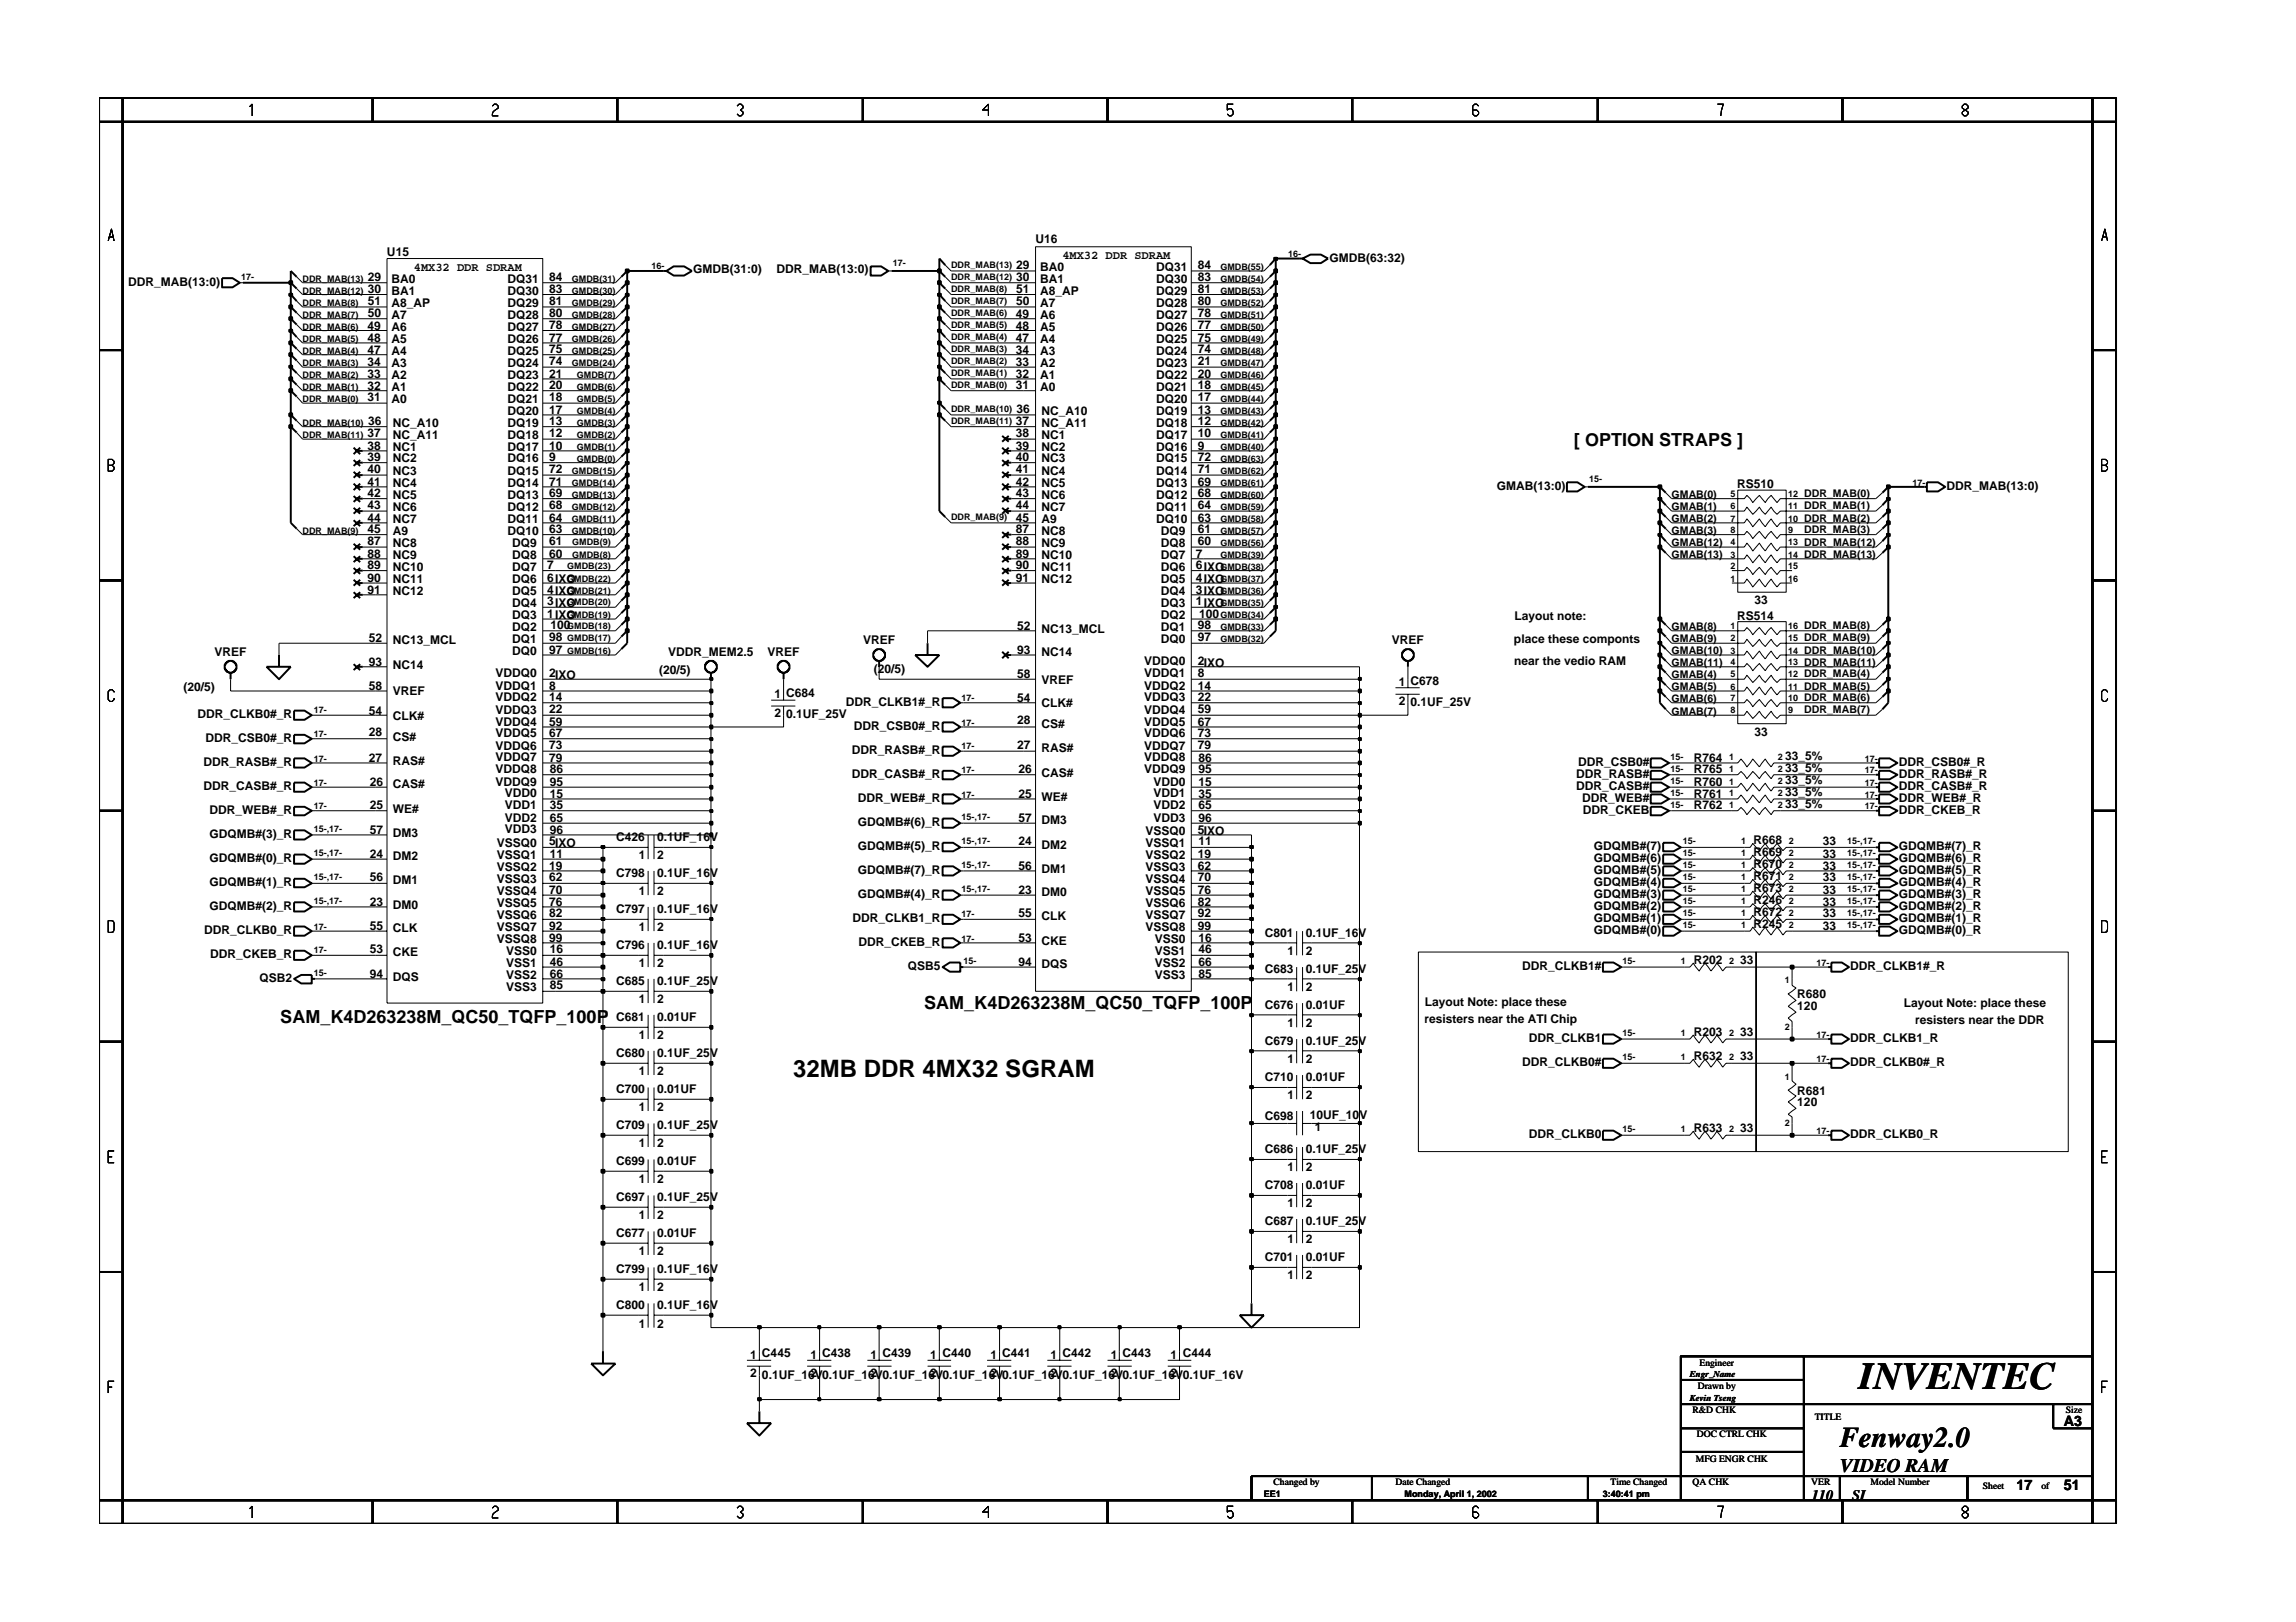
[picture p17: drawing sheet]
<svg xmlns="http://www.w3.org/2000/svg" width="297mm" height="210mm" viewBox="0 0 297 210" stroke-linecap="round" stroke-linejoin="round" font-family="sans-serif">
<defs><g id="words">
<text font-size="5" x="240.5" y="179.7">INVENTEC</text>
<text font-size="3.7" x="238" y="187.3">Fenway2.0</text>
<text font-size="3.1" x="102.6" y="139.3">32MB DDR 4MX32 SGRAM</text>
<text font-size="2.5" x="238" y="190.4">VIDEO RAM</text>
<g font-size="2.3">
<text x="203.6" y="57.7">[ OPTION STRAPS ]</text>
<text x="119.6" y="130.6">SAM_K4D263238M_QC50_TQFP_100P</text>
<text x="36.3" y="132.3">SAM_K4D263238M_QC50_TQFP_100P</text>
</g>
<g font-size="1.9">
<text x="267" y="184.6">A3</text>
<text x="234.4" y="194.1">110</text>
<text x="239.6" y="194.1">SI</text>
<text x="260.9" y="192.9">17</text>
<text x="267" y="192.9">51</text>
</g>
<g font-size="1.6">
<text x="50.1" y="33.1">U15</text>
<text x="53.5" y="35.1">4MX32 DDR SDRAM</text>
<text x="89.7" y="35.4">GMDB(31:0)</text>
<text x="100.5" y="35.4">DDR_MAB(13:0)</text>
<text x="131.5" y="34.8">29</text>
<text x="134" y="31.5">U16</text>
<text x="134.6" y="35">BA0</text>
<text x="137.4" y="33.5">4MX32 DDR SDRAM</text>
<text x="149.6" y="35">DQ31</text>
<text x="155" y="34.8">84</text>
<text x="172" y="33.9">GMDB(63:32)</text>
<text x="16.6" y="37">DDR_MAB(13:0)</text>
<text x="47.6" y="41.1">50</text>
<text x="47.6" y="39.5">51</text>
<text x="47.6" y="36.4">29</text>
<text x="47.6" y="37.9">30</text>
<text x="50.7" y="41.2">A7</text>
<text x="50.7" y="39.7">A8_AP</text>
<text x="50.7" y="36.6">BA0</text>
<text x="50.7" y="38.2">BA1</text>
<text x="65.7" y="41.2">DQ28</text>
<text x="65.7" y="39.7">DQ29</text>
<text x="65.7" y="38.2">DQ30</text>
<text x="65.7" y="36.6">DQ31</text>
<text x="71.1" y="41.1">80</text>
<text x="71.1" y="39.5">81</text>
<text x="71.1" y="37.9">83</text>
<text x="71.1" y="36.4">84</text>
<text x="131.4" y="41.2">49</text>
<text x="131.5" y="39.5">50</text>
<text x="131.5" y="37.9">51</text>
<text x="131.5" y="36.4">30</text>
<text x="134.6" y="41.2">A6</text>
<text x="134.6" y="39.7">A7</text>
<text x="134.6" y="38.2">A8_AP</text>
<text x="134.6" y="36.6">BA1</text>
<text x="149.6" y="36.6">DQ30</text>
<text x="149.6" y="41.2">DQ27</text>
<text x="149.6" y="39.7">DQ28</text>
<text x="149.6" y="38.2">DQ29</text>
<text x="155" y="37.9">81</text>
<text x="155" y="36.4">83</text>
<text x="155" y="41.1">78</text>
<text x="155" y="39.5">80</text>
<text x="47.5" y="47.3">34</text>
<text x="47.5" y="45.8">47</text>
<text x="47.5" y="44.3">48</text>
<text x="47.5" y="42.7">49</text>
<text x="50.7" y="47.5">A3</text>
<text x="50.7" y="45.9">A4</text>
<text x="50.7" y="44.4">A5</text>
<text x="50.7" y="42.8">A6</text>
<text x="65.7" y="42.8">DQ27</text>
<text x="65.7" y="47.5">DQ24</text>
<text x="65.7" y="45.9">DQ25</text>
<text x="65.7" y="44.4">DQ26</text>
<text x="71.1" y="42.6">78</text>
<text x="71.1" y="47.3">74</text>
<text x="71.1" y="45.7">75</text>
<text x="71.1" y="44.2">77</text>
<text x="131.4" y="47.3">33</text>
<text x="131.4" y="45.8">34</text>
<text x="131.4" y="44.3">47</text>
<text x="131.4" y="42.7">48</text>
<text x="134.6" y="47.5">A2</text>
<text x="134.6" y="45.9">A3</text>
<text x="134.6" y="44.4">A4</text>
<text x="134.6" y="42.8">A5</text>
<text x="149.6" y="47.5">DQ23</text>
<text x="149.6" y="45.9">DQ24</text>
<text x="149.6" y="44.4">DQ25</text>
<text x="149.6" y="42.8">DQ26</text>
<text x="155" y="47.3">21</text>
<text x="155" y="45.7">74</text>
<text x="155" y="44.2">75</text>
<text x="155" y="42.6">77</text>
<text x="47.5" y="51.9">31</text>
<text x="47.5" y="50.5">32</text>
<text x="47.5" y="49">33</text>
<text x="50.7" y="52.1">A0</text>
<text x="50.7" y="50.5">A1</text>
<text x="50.7" y="49">A2</text>
<text x="65.7" y="53.7">DQ20</text>
<text x="65.7" y="52.1">DQ21</text>
<text x="65.7" y="50.5">DQ22</text>
<text x="65.7" y="49">DQ23</text>
<text x="71.1" y="53.5">17</text>
<text x="71.1" y="51.9">18</text>
<text x="71.1" y="50.4">20</text>
<text x="71.1" y="48.9">21</text>
<text x="131.4" y="50.4">31</text>
<text x="131.4" y="49">32</text>
<text x="131.5" y="53.4">36</text>
<text x="134.6" y="50.5">A0</text>
<text x="134.6" y="49">A1</text>
<text x="134.7" y="53.7">NC_A10</text>
<text x="149.6" y="53.7">DQ19</text>
<text x="149.6" y="52.1">DQ20</text>
<text x="149.6" y="50.5">DQ21</text>
<text x="149.6" y="49">DQ22</text>
<text x="155" y="53.5">13</text>
<text x="155" y="51.9">17</text>
<text x="155" y="50.4">18</text>
<text x="155" y="48.9">20</text>
<text x="47.5" y="59.7">39</text>
<text x="47.5" y="56.6">37</text>
<text x="47.5" y="58.2">38</text>
<text x="47.6" y="55">36</text>
<text x="50.8" y="59.9">NC2</text>
<text x="50.8" y="55.2">NC_A10</text>
<text x="50.8" y="56.8">NC_A11</text>
<text x="50.8" y="58.3">NC1</text>
<text x="65.7" y="59.9">DQ16</text>
<text x="65.7" y="58.3">DQ17</text>
<text x="65.7" y="56.8">DQ18</text>
<text x="65.7" y="55.2">DQ19</text>
<text x="71.1" y="59.7">9</text>
<text x="71.1" y="58.2">10</text>
<text x="71.1" y="56.6">12</text>
<text x="71.1" y="55">13</text>
<text x="131.4" y="58.2">39</text>
<text x="131.4" y="59.7">40</text>
<text x="131.4" y="55">37</text>
<text x="131.4" y="56.6">38</text>
<text x="134.7" y="58.3">NC2</text>
<text x="134.7" y="59.9">NC3</text>
<text x="134.7" y="55.2">NC_A11</text>
<text x="134.7" y="56.8">NC1</text>
<text x="149.6" y="59.9">DQ15</text>
<text x="149.6" y="58.3">DQ16</text>
<text x="149.6" y="56.8">DQ17</text>
<text x="149.6" y="55.2">DQ18</text>
<text x="155" y="59.7">72</text>
<text x="155" y="58.2">9</text>
<text x="155" y="56.6">10</text>
<text x="155" y="55">12</text>
<text x="47.5" y="61.2">40</text>
<text x="47.5" y="62.8">41</text>
<text x="47.5" y="64.4">42</text>
<text x="47.5" y="65.9">43</text>
<text x="50.8" y="61.5">NC3</text>
<text x="50.8" y="63">NC4</text>
<text x="50.8" y="64.6">NC5</text>
<text x="65.7" y="64.6">DQ13</text>
<text x="65.7" y="63">DQ14</text>
<text x="65.7" y="61.5">DQ15</text>
<text x="71.1" y="65.9">68</text>
<text x="71.1" y="64.4">69</text>
<text x="71.1" y="62.8">71</text>
<text x="71.1" y="61.2">72</text>
<text x="131.4" y="61.2">41</text>
<text x="131.4" y="62.8">42</text>
<text x="131.4" y="64.4">43</text>
<text x="131.4" y="65.9">44</text>
<text x="134.7" y="61.5">NC4</text>
<text x="134.7" y="63">NC5</text>
<text x="134.7" y="64.6">NC6</text>
<text x="149.6" y="64.6">DQ12</text>
<text x="149.6" y="63">DQ13</text>
<text x="149.6" y="61.5">DQ14</text>
<text x="155" y="61.2">71</text>
<text x="155" y="65.9">64</text>
<text x="155" y="64.4">68</text>
<text x="155" y="62.8">69</text>
<text x="193.7" y="63.4">GMAB(13:0)</text>
<text x="224.7" y="63.2">RS510</text>
<text x="251.8" y="63.4">DDR_MAB(13:0)</text>
<text x="47.5" y="67.5">44</text>
<text x="47.5" y="70.5">87</text>
<text x="47.5" y="69">45</text>
<text x="50.8" y="66.1">NC6</text>
<text x="50.8" y="67.6">NC7</text>
<text x="50.8" y="70.8">NC8</text>
<text x="50.8" y="69.2">A9</text>
<text x="65.7" y="66.1">DQ12</text>
<text x="65.7" y="69.2">DQ10</text>
<text x="65.7" y="67.6">DQ11</text>
<text x="66.3" y="70.8">DQ9</text>
<text x="71.1" y="70.5">61</text>
<text x="71.1" y="69">63</text>
<text x="71.1" y="67.5">64</text>
<text x="131.4" y="67.5">45</text>
<text x="131.4" y="69">87</text>
<text x="131.4" y="70.5">88</text>
<text x="134.7" y="67.6">A9</text>
<text x="134.7" y="66.1">NC7</text>
<text x="134.7" y="69.2">NC8</text>
<text x="134.7" y="70.8">NC9</text>
<text x="149.6" y="67.6">DQ10</text>
<text x="149.6" y="66.1">DQ11</text>
<text x="150.2" y="70.8">DQ8</text>
<text x="150.2" y="69.2">DQ9</text>
<text x="155" y="70.5">60</text>
<text x="155" y="69">61</text>
<text x="155" y="67.5">63</text>
<text x="47.5" y="73.7">89</text>
<text x="47.5" y="75.3">90</text>
<text x="47.5" y="76.8">91</text>
<text x="47.5" y="72.2">88</text>
<text x="50.8" y="73.9">NC10</text>
<text x="50.8" y="75.4">NC11</text>
<text x="50.8" y="77">NC12</text>
<text x="50.8" y="72.3">NC9</text>
<text x="66.3" y="77">DQ5</text>
<text x="66.3" y="75.4">DQ6</text>
<text x="66.3" y="73.9">DQ7</text>
<text x="66.3" y="72.3">DQ8</text>
<text x="70.8" y="76.8">4IXO</text>
<text x="70.8" y="75.3">6IXO</text>
<text x="70.8" y="73.7">7</text>
<text x="71.1" y="72.2">60</text>
<text x="131.4" y="75.3">91</text>
<text x="131.4" y="72.2">89</text>
<text x="131.4" y="73.7">90</text>
<text x="134.7" y="72.3">NC10</text>
<text x="134.7" y="73.9">NC11</text>
<text x="134.7" y="75.4">NC12</text>
<text x="150.2" y="77">DQ4</text>
<text x="150.2" y="75.4">DQ5</text>
<text x="150.2" y="73.9">DQ6</text>
<text x="150.2" y="72.3">DQ7</text>
<text x="154.7" y="76.8">3IXO</text>
<text x="154.7" y="75.3">4IXO</text>
<text x="154.7" y="73.7">6IXO</text>
<text x="154.7" y="72.2">7</text>
<text x="47.7" y="83.1">52</text>
<text x="50.8" y="83.4">NC13_MCL</text>
<text x="66.3" y="80.1">DQ3</text>
<text x="66.3" y="78.6">DQ4</text>
<text x="66.3" y="81.6">DQ2</text>
<text x="66.3" y="83.2">DQ1</text>
<text x="70.8" y="79.9">1IXO</text>
<text x="70.8" y="78.3">3IXO</text>
<text x="71.1" y="83">98</text>
<text x="71.2" y="81.5">100</text>
<text x="111.7" y="83.4">VREF</text>
<text x="131.6" y="81.5">52</text>
<text x="134.7" y="81.9">NC13_MCL</text>
<text x="150.2" y="78.6">DQ3</text>
<text x="150.2" y="80.1">DQ2</text>
<text x="150.2" y="83.2">DQ0</text>
<text x="150.2" y="81.6">DQ1</text>
<text x="154.7" y="78.3">1IXO</text>
<text x="155" y="83">97</text>
<text x="155" y="81.5">98</text>
<text x="155.1" y="79.9">100</text>
<text x="180.1" y="83.4">VREF</text>
<text x="195.9" y="83.2">place these componts</text>
<text x="195.9" y="80.3">Layout note:</text>
<text x="224.7" y="80.3">RS514</text>
<text x="227" y="78.2">33</text>
<text x="23.7" y="89.4">(20/5)</text>
<text x="27.8" y="84.9">VREF</text>
<text x="47.7" y="89.3">58</text>
<text x="47.7" y="86.2">93</text>
<text x="50.8" y="90">VREF</text>
<text x="50.8" y="86.5">NC14</text>
<text x="64.1" y="87.6">VDDQ0</text>
<text x="64.1" y="89.2">VDDQ1</text>
<text x="66.3" y="84.7">DQ0</text>
<text x="71.1" y="87.6">2IXO</text>
<text x="71.1" y="89.3">8</text>
<text x="71.1" y="84.6">97</text>
<text x="85.3" y="87.3">(20/5)</text>
<text x="86.5" y="84.9">VDDR_MEM2.5</text>
<text x="99.3" y="84.9">VREF</text>
<text x="113.1" y="87.1">(20/5)</text>
<text x="131.6" y="87.7">58</text>
<text x="131.6" y="84.7">93</text>
<text x="134.7" y="88.5">VREF</text>
<text x="134.7" y="84.9">NC14</text>
<text x="148" y="86.1">VDDQ0</text>
<text x="148" y="87.6">VDDQ1</text>
<text x="148" y="89.2">VDDQ2</text>
<text x="155" y="86.1">2IXO</text>
<text x="155" y="87.6">8</text>
<text x="155" y="89.3">14</text>
<text x="181" y="88.8">1 C678</text>
<text x="195.9" y="86.1">near the vedio RAM</text>
<text x="25.5" y="92.9">DDR_CLKB0#_R</text>
<text x="47.7" y="92.5">54</text>
<text x="47.7" y="95.3">28</text>
<text x="50.8" y="93.1">CLK#</text>
<text x="50.8" y="95.8">CS#</text>
<text x="64.1" y="90.8">VDDQ2</text>
<text x="64.1" y="92.4">VDDQ3</text>
<text x="64.1" y="93.9">VDDQ4</text>
<text x="64.1" y="95.4">VDDQ5</text>
<text x="71.1" y="90.8">14</text>
<text x="71.1" y="92.3">22</text>
<text x="71.1" y="93.9">59</text>
<text x="71.1" y="95.4">67</text>
<text x="100.2" y="90.4">1 C684</text>
<text x="100.2" y="92.7">2</text>
<text x="101.7" y="92.9">0.1UF_25V</text>
<text x="109.4" y="91.3">DDR_CLKB1#_R</text>
<text x="110.5" y="94.5">DDR_CSB0#_R</text>
<text x="131.6" y="90.9">54</text>
<text x="131.6" y="93.7">28</text>
<text x="134.7" y="91.5">CLK#</text>
<text x="134.7" y="94.2">CS#</text>
<text x="148" y="90.8">VDDQ3</text>
<text x="148" y="92.4">VDDQ4</text>
<text x="148" y="93.9">VDDQ5</text>
<text x="148" y="95.4">VDDQ6</text>
<text x="155" y="90.8">22</text>
<text x="155" y="92.3">59</text>
<text x="155" y="93.9">67</text>
<text x="155" y="95.4">73</text>
<text x="181" y="91.2">2</text>
<text x="182.5" y="91.4">0.1UF_25V</text>
<text x="227" y="95.3">33</text>
<text x="26.3" y="99.1">DDR_RASB#_R</text>
<text x="26.6" y="96">DDR_CSB0#_R</text>
<text x="47.7" y="98.6">27</text>
<text x="47.9" y="101.7">26</text>
<text x="50.8" y="99">RAS#</text>
<text x="64.1" y="97">VDDQ6</text>
<text x="64.1" y="98.5">VDDQ7</text>
<text x="64.1" y="100.1">VDDQ8</text>
<text x="64.1" y="101.7">VDDQ9</text>
<text x="71.1" y="97">73</text>
<text x="71.1" y="98.6">79</text>
<text x="71.1" y="100.1">86</text>
<text x="71.1" y="101.7">95</text>
<text x="110.2" y="100.7">DDR_CASB#_R</text>
<text x="110.2" y="97.5">DDR_RASB#_R</text>
<text x="131.6" y="97">27</text>
<text x="131.8" y="100.1">26</text>
<text x="134.7" y="97.4">RAS#</text>
<text x="134.7" y="100.5">CAS#</text>
<text x="148" y="97">VDDQ7</text>
<text x="148" y="98.5">VDDQ8</text>
<text x="148" y="100.1">VDDQ9</text>
<text x="149.2" y="101.7">VDD0</text>
<text x="155" y="97">79</text>
<text x="155.1" y="101.7">15</text>
<text x="155.1" y="98.6">86</text>
<text x="155.1" y="100.1">95</text>
<text x="203.9" y="100.7">DDR_RASB#</text>
<text x="204.2" y="99.1">DDR_CSB0#</text>
<text x="219.2" y="100.1">R765</text>
<text x="219.2" y="101.7">R760</text>
<text x="219.2" y="98.6">R764</text>
<text x="231" y="99.9">33_5%</text>
<text x="231" y="101.4">33_5%</text>
<text x="231" y="98.4">33_5%</text>
<text x="245.6" y="99.1">DDR_CSB0#_R</text>
<text x="245.6" y="100.7">DDR_RASB#_R</text>
<text x="26.3" y="102.3">DDR_CASB#_R</text>
<text x="27.1" y="105.3">DDR_WEB#_R</text>
<text x="47.9" y="104.7">25</text>
<text x="47.9" y="107.9">57</text>
<text x="50.8" y="105.1">WE#</text>
<text x="50.8" y="102">CAS#</text>
<text x="65.3" y="103.2">VDD0</text>
<text x="65.3" y="104.7">VDD1</text>
<text x="65.3" y="106.3">VDD2</text>
<text x="65.3" y="107.9">VDD3</text>
<text x="71.1" y="103.2">15</text>
<text x="71.1" y="104.7">35</text>
<text x="71.1" y="106.4">65</text>
<text x="71.1" y="107.9">96</text>
<text x="111" y="106.9">GDQMB#(6)_R</text>
<text x="111" y="103.8">DDR_WEB#_R</text>
<text x="131.8" y="106.4">57</text>
<text x="131.8" y="103.2">25</text>
<text x="134.7" y="103.6">WE#</text>
<text x="134.7" y="106.7">DM3</text>
<text x="149.2" y="103.2">VDD1</text>
<text x="149.2" y="104.7">VDD2</text>
<text x="149.2" y="106.3">VDD3</text>
<text x="155" y="107.9">5IXO</text>
<text x="155.1" y="103.2">35</text>
<text x="155.1" y="104.7">65</text>
<text x="155.1" y="106.4">96</text>
<text x="203.9" y="102.3">DDR_CASB#</text>
<text x="204.7" y="103.8">DDR_WEB#</text>
<text x="204.8" y="105.3">DDR_CKEB</text>
<text x="219.2" y="104.7">R762</text>
<text x="219.2" y="103.2">R761</text>
<text x="231" y="104.6">33_5%</text>
<text x="231" y="103.1">33_5%</text>
<text x="245.6" y="102.3">DDR_CASB#_R</text>
<text x="245.6" y="103.8">DDR_WEB#_R</text>
<text x="245.6" y="105.3">DDR_CKEB_R</text>
<text x="27.1" y="108.5">GDQMB#(3)_R</text>
<text x="27.1" y="111.6">GDQMB#(0)_R</text>
<text x="47.9" y="111">24</text>
<text x="50.8" y="111.3">DM2</text>
<text x="50.8" y="108.3">DM3</text>
<text x="64.3" y="109.6">VSSQ0</text>
<text x="64.3" y="111.2">VSSQ1</text>
<text x="64.3" y="112.7">VSSQ2</text>
<text x="71.1" y="109.4">5IXO</text>
<text x="71.1" y="112.5">19</text>
<text x="71.1" y="111">11</text>
<text x="79.7" y="113.5">C798</text>
<text x="79.7" y="108.9">C426</text>
<text x="82.7" y="111.2">1</text>
<text x="85" y="113.5">0.1UF_16V</text>
<text x="85" y="108.9">0.1UF_16V</text>
<text x="85" y="111.2">2</text>
<text x="111" y="113.1">GDQMB#(7)_R</text>
<text x="111" y="110">GDQMB#(5)_R</text>
<text x="131.8" y="112.5">56</text>
<text x="131.8" y="109.4">24</text>
<text x="134.7" y="112.9">DM1</text>
<text x="134.7" y="109.8">DM2</text>
<text x="148.2" y="108">VSSQ0</text>
<text x="148.2" y="109.6">VSSQ1</text>
<text x="148.2" y="111.2">VSSQ2</text>
<text x="148.2" y="112.7">VSSQ3</text>
<text x="155" y="111">19</text>
<text x="155" y="112.5">62</text>
<text x="155.1" y="109.4">11</text>
<text x="206.2" y="110">GDQMB#(7)</text>
<text x="206.2" y="111.6">GDQMB#(6)</text>
<text x="206.2" y="113.1">GDQMB#(5)</text>
<text x="226.9" y="112.4">R670</text>
<text x="226.9" y="109.2">R668</text>
<text x="226.9" y="110.8">R669</text>
<text x="226.9" y="113.9">R671</text>
<text x="235.8" y="109.4">33</text>
<text x="235.8" y="111">33</text>
<text x="235.8" y="112.5">33</text>
<text x="245.6" y="111.6">GDQMB#(6)_R</text>
<text x="245.6" y="113.1">GDQMB#(5)_R</text>
<text x="245.6" y="110">GDQMB#(7)_R</text>
<text x="27.1" y="114.6">GDQMB#(1)_R</text>
<text x="27.1" y="117.8">GDQMB#(2)_R</text>
<text x="47.9" y="117.2">23</text>
<text x="47.9" y="114.1">56</text>
<text x="50.8" y="117.6">DM0</text>
<text x="50.8" y="114.5">DM1</text>
<text x="64.3" y="114.3">VSSQ3</text>
<text x="64.3" y="115.8">VSSQ4</text>
<text x="64.3" y="117.3">VSSQ5</text>
<text x="64.3" y="118.9">VSSQ6</text>
<text x="71.1" y="114.1">62</text>
<text x="71.1" y="115.7">70</text>
<text x="71.1" y="117.2">76</text>
<text x="71.1" y="118.7">82</text>
<text x="79.7" y="118.2">C797</text>
<text x="82.7" y="115.8">1</text>
<text x="85" y="118.2">0.1UF_16V</text>
<text x="85" y="115.8">2</text>
<text x="110.3" y="119.3">DDR_CLKB1_R</text>
<text x="111" y="116.2">GDQMB#(4)_R</text>
<text x="131.8" y="118.7">55</text>
<text x="131.8" y="115.7">23</text>
<text x="134.7" y="119.1">CLK</text>
<text x="134.7" y="116">DM0</text>
<text x="148.2" y="114.3">VSSQ4</text>
<text x="148.2" y="115.8">VSSQ5</text>
<text x="148.2" y="117.3">VSSQ6</text>
<text x="148.2" y="118.9">VSSQ7</text>
<text x="155" y="114.1">70</text>
<text x="155" y="115.7">76</text>
<text x="155" y="117.2">82</text>
<text x="155" y="118.7">92</text>
<text x="206.2" y="114.6">GDQMB#(4)</text>
<text x="206.2" y="116.2">GDQMB#(3)</text>
<text x="206.2" y="117.8">GDQMB#(2)</text>
<text x="206.2" y="119.3">GDQMB#(1)</text>
<text x="226.9" y="118.5">R672</text>
<text x="226.9" y="115.4">R673</text>
<text x="226.9" y="117">R246</text>
<text x="235.8" y="118.7">33</text>
<text x="235.8" y="115.7">33</text>
<text x="235.8" y="117.2">33</text>
<text x="235.8" y="114.1">33</text>
<text x="245.6" y="114.6">GDQMB#(4)_R</text>
<text x="245.6" y="116.2">GDQMB#(3)_R</text>
<text x="245.6" y="117.8">GDQMB#(2)_R</text>
<text x="245.6" y="119.3">GDQMB#(1)_R</text>
<text x="26.4" y="120.9">DDR_CLKB0_R</text>
<text x="27.2" y="123.9">DDR_CKEB_R</text>
<text x="47.9" y="123.4">53</text>
<text x="47.9" y="120.3">55</text>
<text x="50.8" y="123.8">CKE</text>
<text x="50.8" y="120.6">CLK</text>
<text x="64.3" y="120.5">VSSQ7</text>
<text x="64.3" y="122">VSSQ8</text>
<text x="65.5" y="123.6">VSS0</text>
<text x="65.5" y="125.1">VSS1</text>
<text x="71.1" y="120.3">92</text>
<text x="71.1" y="121.8">99</text>
<text x="71.1" y="123.4">16</text>
<text x="71.1" y="125">46</text>
<text x="79.7" y="122.8">C796</text>
<text x="82.7" y="125.2">1</text>
<text x="82.7" y="120.5">1</text>
<text x="85" y="122.8">0.1UF_16V</text>
<text x="85" y="125.2">2</text>
<text x="85" y="120.5">2</text>
<text x="111.1" y="122.4">DDR_CKEB_R</text>
<text x="117.5" y="125.6">QSB5</text>
<text x="131.8" y="125">94</text>
<text x="131.8" y="121.8">53</text>
<text x="134.7" y="125.3">DQS</text>
<text x="134.7" y="122.3">CKE</text>
<text x="148.2" y="120.5">VSSQ8</text>
<text x="149.4" y="122">VSS0</text>
<text x="149.4" y="123.6">VSS1</text>
<text x="149.4" y="125.1">VSS2</text>
<text x="155" y="120.3">99</text>
<text x="155.1" y="121.9">16</text>
<text x="155.1" y="123.4">46</text>
<text x="155.1" y="125">66</text>
<text x="163.6" y="121.2">C801</text>
<text x="163.6" y="125.9">C683</text>
<text x="166.6" y="123.6">1</text>
<text x="168.9" y="121.2">0.1UF_16V</text>
<text x="168.9" y="123.6">2</text>
<text x="168.9" y="125.9">0.1UF_25V</text>
<text x="196.9" y="125.6">DDR_CLKB1#</text>
<text x="206.2" y="120.9">GDQMB#(0)</text>
<text x="219.2" y="124.7">R202</text>
<text x="225.1" y="124.7">33</text>
<text x="226.9" y="120.1">R245</text>
<text x="235.8" y="120.3">33</text>
<text x="239.4" y="125.6">DDR_CLKB1#_R</text>
<text x="245.6" y="120.9">GDQMB#(0)_R</text>
<text x="33.6" y="127.1">QSB2</text>
<text x="47.9" y="126.5">94</text>
<text x="50.8" y="126.9">DQS</text>
<text x="65.5" y="126.7">VSS2</text>
<text x="65.5" y="128.3">VSS3</text>
<text x="71.1" y="126.5">66</text>
<text x="71.1" y="128">85</text>
<text x="79.7" y="127.5">C685</text>
<text x="82.7" y="129.8">1</text>
<text x="85" y="127.5">0.1UF_25V</text>
<text x="85" y="129.8">2</text>
<text x="149.4" y="126.7">VSS3</text>
<text x="155.1" y="126.5">85</text>
<text x="163.6" y="130.6">C676</text>
<text x="166.6" y="128.3">1</text>
<text x="168.9" y="130.6">0.01UF</text>
<text x="168.9" y="128.3">2</text>
<text x="184.3" y="130.2">Layout Note: place these</text>
<text x="232.5" y="130.7">120</text>
<text x="232.5" y="129.2">R680</text>
<text x="246.3" y="130.4">Layout Note: place these</text>
<text x="79.7" y="136.8">C680</text>
<text x="79.7" y="132.1">C681</text>
<text x="82.7" y="134.5">1</text>
<text x="85" y="136.8">0.1UF_25V</text>
<text x="85" y="132.1">0.01UF</text>
<text x="85" y="134.5">2</text>
<text x="163.6" y="135.3">C679</text>
<text x="166.6" y="137.6">1</text>
<text x="166.6" y="132.9">1</text>
<text x="168.9" y="137.6">2</text>
<text x="168.9" y="132.9">2</text>
<text x="168.9" y="135.3">0.1UF_25V</text>
<text x="184.3" y="132.3">resisters near the ATI Chip</text>
<text x="196.9" y="138">DDR_CLKB0#</text>
<text x="197.8" y="134.9">DDR_CLKB1</text>
<text x="219.2" y="134.1">R203</text>
<text x="219.2" y="137.2">R632</text>
<text x="225.1" y="134.1">33</text>
<text x="225.1" y="137.2">33</text>
<text x="239.4" y="134.9">DDR_CLKB1_R</text>
<text x="239.4" y="138">DDR_CLKB0#_R</text>
<text x="247.8" y="132.5">resisters near the DDR</text>
<text x="79.7" y="141.4">C700</text>
<text x="82.7" y="143.8">1</text>
<text x="82.7" y="139.1">1</text>
<text x="85" y="141.4">0.01UF</text>
<text x="85" y="143.8">2</text>
<text x="85" y="139.1">2</text>
<text x="163.6" y="139.9">C710</text>
<text x="166.6" y="142.3">1</text>
<text x="168.9" y="139.9">0.01UF</text>
<text x="168.9" y="142.3">2</text>
<text x="232.5" y="143.2">120</text>
<text x="232.5" y="141.7">R681</text>
<text x="79.7" y="146.1">C709</text>
<text x="82.7" y="148.4">1</text>
<text x="85" y="146.1">0.1UF_25V</text>
<text x="85" y="148.4">2</text>
<text x="163.6" y="149.2">C686</text>
<text x="163.6" y="145">C698</text>
<text x="168.9" y="149.2">0.1UF_25V</text>
<text x="169.5" y="144.8">10UF_10V</text>
<text x="170.1" y="146.3">1</text>
<text x="197.8" y="147.3">DDR_CLKB0</text>
<text x="219.2" y="146.5">R633</text>
<text x="225.1" y="146.5">33</text>
<text x="239.4" y="147.3">DDR_CLKB0_R</text>
<text x="79.7" y="150.8">C699</text>
<text x="79.7" y="155.4">C697</text>
<text x="82.7" y="153.1">1</text>
<text x="85" y="150.8">0.01UF</text>
<text x="85" y="155.4">0.1UF_25V</text>
<text x="85" y="153.1">2</text>
<text x="163.6" y="153.9">C708</text>
<text x="166.6" y="151.6">1</text>
<text x="168.9" y="153.9">0.01UF</text>
<text x="168.9" y="151.6">2</text>
<text x="79.7" y="160.1">C677</text>
<text x="82.7" y="157.7">1</text>
<text x="85" y="160.1">0.01UF</text>
<text x="85" y="157.7">2</text>
<text x="163.6" y="158.6">C687</text>
<text x="166.6" y="160.9">1</text>
<text x="166.6" y="156.2">1</text>
<text x="168.9" y="158.6">0.1UF_25V</text>
<text x="168.9" y="160.9">2</text>
<text x="168.9" y="156.2">2</text>
<text x="79.7" y="164.7">C799</text>
<text x="82.7" y="162.4">1</text>
<text x="82.7" y="167.1">1</text>
<text x="85" y="164.7">0.1UF_16V</text>
<text x="85" y="162.4">2</text>
<text x="85" y="167.1">2</text>
<text x="163.6" y="163.2">C701</text>
<text x="166.6" y="165.5">1</text>
<text x="168.9" y="163.2">0.01UF</text>
<text x="168.9" y="165.5">2</text>
<text x="79.7" y="169.4">C800</text>
<text x="82.7" y="171.8">1</text>
<text x="85" y="169.4">0.1UF_16V</text>
<text x="85" y="171.8">2</text>
<text x="97.1" y="175.9">1 C445</text>
<text x="97.1" y="178.2">2</text>
<text x="98.6" y="178.4">0.1UF_16V</text>
<text x="104.8" y="175.9">1 C438</text>
<text x="104.8" y="178.2">2</text>
<text x="106.4" y="178.4">0.1UF_16V0.1UF_16V0.1UF_16V0.1UF_16V</text>
<text x="112.6" y="175.9">1 C439</text>
<text x="112.6" y="178.2">2</text>
<text x="120.3" y="175.9">1 C440</text>
<text x="120.3" y="178.2">2</text>
<text x="128.1" y="175.9">1 C441</text>
<text x="128.1" y="178.2">2</text>
<text x="135.9" y="175.9">1 C442</text>
<text x="135.9" y="178.2">2</text>
<text x="137.4" y="178.4">0.1UF_16V0.1UF_16V0.1UF_16V</text>
<text x="143.7" y="175.9">1 C443</text>
<text x="143.7" y="178.2">2</text>
<text x="151.4" y="175.9">1 C444</text>
<text x="151.4" y="178.2">2</text>
</g>
<g font-size="1.4">
<text x="216.3" y="64.4">GMAB(0)</text>
<text x="233.4" y="64.4">DDR_MAB(0)</text>
<text x="233.4" y="65.9">DDR_MAB(1)</text>
<text x="216.3" y="70.7">GMAB(12)</text>
<text x="216.3" y="66.1">GMAB(1)</text>
<text x="216.3" y="67.6">GMAB(2)</text>
<text x="216.3" y="69.1">GMAB(3)</text>
<text x="233.4" y="67.5">DDR_MAB(2)</text>
<text x="233.4" y="69">DDR_MAB(3)</text>
<text x="233.4" y="70.7">DDR_MAB(12)</text>
<text x="216.3" y="72.2">GMAB(13)</text>
<text x="233.4" y="72.2">DDR_MAB(13)</text>
<text x="216.3" y="81.5">GMAB(8)</text>
<text x="216.3" y="83.1">GMAB(9)</text>
<text x="233.4" y="83">DDR_MAB(9)</text>
<text x="233.4" y="81.5">DDR_MAB(8)</text>
<text x="216.3" y="84.7">GMAB(10)</text>
<text x="216.3" y="86.2">GMAB(11)</text>
<text x="216.3" y="87.7">GMAB(4)</text>
<text x="216.3" y="89.3">GMAB(5)</text>
<text x="233.4" y="87.6">DDR_MAB(4)</text>
<text x="233.4" y="89.3">DDR_MAB(5)</text>
<text x="233.4" y="84.7">DDR_MAB(10)</text>
<text x="233.4" y="86.2">DDR_MAB(11)</text>
<text x="216.3" y="90.9">GMAB(6)</text>
<text x="216.3" y="92.5">GMAB(7)</text>
<text x="233.4" y="90.8">DDR_MAB(6)</text>
<text x="233.4" y="92.3">DDR_MAB(7)</text>
</g>
<g font-size="1.2">
<text x="84.3" y="34.8">16-</text>
<text x="115.5" y="34.5">17-</text>
<text x="123" y="34.6">DDR_MAB(13)</text>
<text x="157.9" y="35">GMDB(55)</text>
<text x="166.7" y="33.3">16-</text>
<text x="31.2" y="36.3">17-</text>
<text x="39.1" y="41.2">DDR_MAB(7)</text>
<text x="39.1" y="39.6">DDR_MAB(8)</text>
<text x="39.1" y="38">DDR_MAB(12)</text>
<text x="39.1" y="36.5">DDR_MAB(13)</text>
<text x="74" y="41.2">GMDB(28)</text>
<text x="74" y="39.6">GMDB(29)</text>
<text x="74" y="38">GMDB(30)</text>
<text x="74" y="36.5">GMDB(31)</text>
<text x="123" y="36.3">DDR_MAB(12)</text>
<text x="123" y="37.8">DDR_MAB(8)</text>
<text x="123" y="39.3">DDR_MAB(7)</text>
<text x="123" y="40.9">DDR_MAB(6)</text>
<text x="157.9" y="36.5">GMDB(54)</text>
<text x="157.9" y="38">GMDB(53)</text>
<text x="157.9" y="39.6">GMDB(52)</text>
<text x="157.9" y="41.2">GMDB(51)</text>
<text x="39.1" y="47.3">DDR_MAB(3)</text>
<text x="39.1" y="45.8">DDR_MAB(4)</text>
<text x="39.1" y="44.3">DDR_MAB(5)</text>
<text x="39.1" y="42.7">DDR_MAB(6)</text>
<text x="74" y="47.3">GMDB(24)</text>
<text x="74" y="45.8">GMDB(25)</text>
<text x="74" y="44.3">GMDB(26)</text>
<text x="74" y="42.7">GMDB(27)</text>
<text x="123" y="42.4">DDR_MAB(5)</text>
<text x="123" y="44">DDR_MAB(4)</text>
<text x="123" y="45.6">DDR_MAB(3)</text>
<text x="123" y="47.1">DDR_MAB(2)</text>
<text x="157.9" y="42.7">GMDB(50)</text>
<text x="157.9" y="44.3">GMDB(49)</text>
<text x="157.9" y="45.8">GMDB(48)</text>
<text x="157.9" y="47.3">GMDB(47)</text>
<text x="39.1" y="52">DDR_MAB(0)</text>
<text x="39.1" y="50.5">DDR_MAB(1)</text>
<text x="39.1" y="49">DDR_MAB(2)</text>
<text x="74.6" y="53.6">GMDB(4)</text>
<text x="74.6" y="52">GMDB(5)</text>
<text x="74.6" y="50.5">GMDB(6)</text>
<text x="74.6" y="49">GMDB(7)</text>
<text x="123" y="53.3">DDR_MAB(10)</text>
<text x="123" y="48.6">DDR_MAB(1)</text>
<text x="123" y="50.2">DDR_MAB(0)</text>
<text x="157.9" y="52">GMDB(44)</text>
<text x="157.9" y="53.6">GMDB(43)</text>
<text x="157.9" y="49">GMDB(46)</text>
<text x="157.9" y="50.5">GMDB(45)</text>
<text x="39.1" y="56.7">DDR_MAB(11)</text>
<text x="39.1" y="55.1">DDR_MAB(10)</text>
<text x="74.6" y="59.8">GMDB(0)</text>
<text x="74.6" y="58.3">GMDB(1)</text>
<text x="74.6" y="56.7">GMDB(2)</text>
<text x="74.6" y="55.1">GMDB(3)</text>
<text x="123" y="54.9">DDR_MAB(11)</text>
<text x="157.9" y="55.1">GMDB(42)</text>
<text x="157.9" y="56.7">GMDB(41)</text>
<text x="157.9" y="58.3">GMDB(40)</text>
<text x="157.9" y="59.8">GMDB(63)</text>
<text x="74" y="64.4">GMDB(13)</text>
<text x="74" y="62.9">GMDB(14)</text>
<text x="74" y="61.4">GMDB(15)</text>
<text x="157.9" y="61.4">GMDB(62)</text>
<text x="157.9" y="62.9">GMDB(61)</text>
<text x="157.9" y="64.4">GMDB(60)</text>
<text x="205.6" y="62.4">15-</text>
<text x="223.9" y="65.9">6</text>
<text x="223.9" y="64.4">5</text>
<text x="231.3" y="65.9">11</text>
<text x="231.3" y="64.4">12</text>
<text x="247.4" y="62.8">17-</text>
<text x="39.1" y="69.1">DDR_MAB(9)</text>
<text x="74" y="69.1">GMDB(10)</text>
<text x="74" y="67.6">GMDB(11)</text>
<text x="74" y="66.1">GMDB(12)</text>
<text x="74" y="70.5">GMDB(9)</text>
<text x="123" y="67.3">DDR_MAB(9)</text>
<text x="157.9" y="67.6">GMDB(58)</text>
<text x="157.9" y="69.1">GMDB(57)</text>
<text x="157.9" y="70.7">GMDB(56)</text>
<text x="157.9" y="66.1">GMDB(59)</text>
<text x="223.9" y="67.5">7</text>
<text x="223.9" y="69">8</text>
<text x="223.9" y="70.5">4</text>
<text x="231.3" y="70.5">13</text>
<text x="231.3" y="69">9</text>
<text x="231.3" y="67.5">10</text>
<text x="73.4" y="75.3">GMDB(22)</text>
<text x="73.4" y="73.7">GMDB(23)</text>
<text x="73.4" y="76.8">GMDB(21)</text>
<text x="74" y="72.2">GMDB(8)</text>
<text x="157.9" y="72.2">GMDB(39)</text>
<text x="157.9" y="73.8">GMDB(38)</text>
<text x="157.9" y="75.4">GMDB(37)</text>
<text x="157.9" y="76.9">GMDB(36)</text>
<text x="223.9" y="72.2">3</text>
<text x="223.9" y="73.7">2</text>
<text x="223.9" y="75.3">1</text>
<text x="231.3" y="75.3">16</text>
<text x="231.3" y="72.2">14</text>
<text x="231.3" y="73.7">15</text>
<text x="73.4" y="83">GMDB(17)</text>
<text x="73.4" y="81.5">GMDB(18)</text>
<text x="73.4" y="79.9">GMDB(19)</text>
<text x="73.4" y="78.3">GMDB(20)</text>
<text x="157.9" y="78.4">GMDB(35)</text>
<text x="157.9" y="80">GMDB(34)</text>
<text x="157.9" y="81.5">GMDB(33)</text>
<text x="157.9" y="83.1">GMDB(32)</text>
<text x="223.9" y="83">2</text>
<text x="223.9" y="81.5">1</text>
<text x="231.3" y="83">15</text>
<text x="231.3" y="81.5">16</text>
<text x="73.4" y="84.6">GMDB(16)</text>
<text x="223.9" y="84.6">3</text>
<text x="223.9" y="86.1">4</text>
<text x="223.9" y="87.6">5</text>
<text x="223.9" y="89.3">6</text>
<text x="231.3" y="89.3">11</text>
<text x="231.3" y="87.6">12</text>
<text x="231.3" y="86.1">13</text>
<text x="231.3" y="84.6">14</text>
<text x="40.6" y="95.4">17-</text>
<text x="40.6" y="92.3">17-</text>
<text x="124.4" y="93.9">17-</text>
<text x="124.4" y="90.8">17-</text>
<text x="223.9" y="90.8">7</text>
<text x="223.9" y="92.3">8</text>
<text x="231.3" y="92.3">9</text>
<text x="231.3" y="90.8">10</text>
<text x="40.6" y="101.7">17-</text>
<text x="40.6" y="98.6">17-</text>
<text x="124.4" y="97">17-</text>
<text x="124.4" y="100.1">17-</text>
<text x="216.1" y="99.9">15-</text>
<text x="216.1" y="98.4">15-</text>
<text x="216.1" y="101.4">15-</text>
<text x="223.7" y="98.4">1</text>
<text x="223.7" y="99.9">1</text>
<text x="223.7" y="101.5">1</text>
<text x="230" y="98.4">2</text>
<text x="230" y="99.9">2</text>
<text x="230" y="101.4">2</text>
<text x="241.3" y="100.1">17-</text>
<text x="241.3" y="98.6">17-</text>
<text x="241.3" y="101.7">17-</text>
<text x="40.6" y="107.7">15-,17-</text>
<text x="40.6" y="104.7">17-</text>
<text x="124.4" y="103.2">17-</text>
<text x="124.4" y="106.1">15-,17-</text>
<text x="216.1" y="103.1">15-</text>
<text x="216.1" y="104.6">15-</text>
<text x="223.7" y="103.1">1</text>
<text x="223.7" y="104.6">1</text>
<text x="230" y="103.1">2</text>
<text x="230" y="104.6">2</text>
<text x="241.3" y="103.2">17-</text>
<text x="241.3" y="104.7">17-</text>
<text x="40.6" y="113.9">15-,17-</text>
<text x="40.6" y="110.8">15-,17-</text>
<text x="124.4" y="112.4">15-,17-</text>
<text x="124.4" y="109.2">15-,17-</text>
<text x="217.7" y="112.4">15-</text>
<text x="217.7" y="109.2">15-</text>
<text x="217.7" y="113.9">15-</text>
<text x="217.7" y="110.8">15-</text>
<text x="225.2" y="113.9">1</text>
<text x="225.2" y="112.4">1</text>
<text x="225.2" y="109.2">1</text>
<text x="225.2" y="110.8">1</text>
<text x="231.4" y="113.9">2</text>
<text x="231.4" y="112.4">2</text>
<text x="231.4" y="109.2">2</text>
<text x="231.4" y="110.8">2</text>
<text x="239" y="110.8">15-,17-</text>
<text x="239" y="113.9">15-,17-</text>
<text x="239" y="112.4">15-,17-</text>
<text x="239" y="109.2">15-,17-</text>
<text x="40.6" y="117">15-,17-</text>
<text x="124.4" y="115.4">15-,17-</text>
<text x="124.4" y="118.7">17-</text>
<text x="217.7" y="117">15-</text>
<text x="217.7" y="118.5">15-</text>
<text x="217.7" y="115.4">15-</text>
<text x="225.2" y="117">1</text>
<text x="225.2" y="115.4">1</text>
<text x="225.2" y="118.5">1</text>
<text x="231.4" y="117">2</text>
<text x="231.4" y="115.4">2</text>
<text x="231.4" y="118.5">2</text>
<text x="239" y="115.4">15-,17-</text>
<text x="239" y="118.5">15-,17-</text>
<text x="239" y="117">15-,17-</text>
<text x="40.6" y="123.4">17-</text>
<text x="40.6" y="120.3">17-</text>
<text x="124.4" y="121.8">17-</text>
<text x="124.7" y="124.7">15-</text>
<text x="209.9" y="124.7">15-</text>
<text x="217.5" y="124.7">1</text>
<text x="217.7" y="120.1">15-</text>
<text x="223.7" y="124.7">2</text>
<text x="225.2" y="120.1">1</text>
<text x="231.4" y="120.1">2</text>
<text x="235" y="125">17-</text>
<text x="239" y="120.1">15-,17-</text>
<text x="40.6" y="126.3">15-</text>
<text x="230.9" y="127.3">1</text>
<text x="209.9" y="137.2">15-</text>
<text x="209.9" y="134.1">15-</text>
<text x="217.5" y="134.1">1</text>
<text x="217.5" y="137.2">1</text>
<text x="223.7" y="137.2">2</text>
<text x="223.7" y="134.1">2</text>
<text x="230.9" y="133.3">2</text>
<text x="235" y="134.3">17-</text>
<text x="235" y="137.4">17-</text>
<text x="230.9" y="139.7">1</text>
<text x="209.9" y="146.5">15-</text>
<text x="217.5" y="146.5">1</text>
<text x="223.7" y="146.5">2</text>
<text x="230.9" y="145.7">2</text>
<text x="235" y="146.7">17-</text>
<text x="218.6" y="178.2">Engr_Name</text>
<text x="219.6" y="179.8">Drawn by</text>
<text x="219.9" y="176.7">Engineer</text>
<text x="218.6" y="181.3">Kevin Tseng</text>
<text x="219" y="182.9">R&amp;D CHK</text>
<text x="234.8" y="183.8">TITLE</text>
<text x="267.3" y="182.9">Size</text>
<text x="219.4" y="189.2">MFG ENGR CHK</text>
<text x="219.5" y="186">DOC CTRL CHK</text>
<text x="163.5" y="193.7">EE1</text>
<text x="164.8" y="192.2">Changed by</text>
<text x="180.6" y="192.2">Date Changed</text>
<text x="181.7" y="193.7">Monday, April 1, 2002</text>
<text x="207.4" y="193.7">3:40:41 pm</text>
<text x="208.4" y="192.2">Time Changed</text>
<text x="219" y="192.2">QA CHK</text>
<text x="234.3" y="192.2">VER</text>
<text x="242" y="192.2">Model Number</text>
<text x="256.5" y="192.7">Sheet</text>
<text x="264.1" y="192.7">of</text>
</g>
</g></defs>
<g fill="none" stroke="#000" stroke-width=".25">
<path d="M28.7 36h1.4l.9 .6-.9 .6h-1.4zM37.6 39.7l.8 .8M37.6 36.6l.8 .8M37.6 35.1l.8 .7M37.6 38.1l.8 .9M81.1 39.7l-.7 .8M81.1 36.6l-.7 .8M81.1 38.1l-.7 .9M81.1 35.1l-.7 .7M85.8 35.1h.4M86.2 35.1l1-.6h1.3l1 .6-1 .6h-1.3zM112.6 34.5h1.4l.9 .6-.9 .6h-1.4z"/>
<path d="M121.5 36.6l.8 .8M121.5 39.7l.8 .8M121.5 38.1l.8 .9M121.5 35.1l.8 .7M121.5 33.5l.8 .8M165 35.1l-.7 .7M165 33.5l-.7 .8M165 38.1l-.7 .9M165 39.7l-.7 .8M165 36.6l-.7 .8M168.2 33.5h.3M168.5 33.5l1-.6h1.4l.9 .6-.9 .6h-1.4z"/>
<path d="M37.6 45.9l.8 .8M37.6 53.7l.8 .8M37.6 42.8l.8 .8M37.6 49l.8 .8M37.6 44.4l.8 .7M37.6 55.2l.8 .8M37.6 50.6l.8 .7M37.6 41.2l.8 .8M37.6 47.5l.8 .8M45.7 57.9l.9 .9M45.7 59.5l.9 .8M46.2 58.3h.7"/>
<path d="M46.2 59.9h.7M46.6 57.9l-.9 .9M46.6 59.5l-.9 .8M81.1 53.7l-.7 .8M81.1 55.2l-.7 .8M81.1 50.6l-.7 .7M81.1 45.9l-.7 .8M81.1 58.3l-.7 .8M81.1 52.2l-.7 .7M81.1 49l-.7 .8M81.1 42.8l-.7 .8M81.1 41.2l-.7 .8"/>
<path d="M81.1 59.9l-.7 .8M81.1 56.8l-.7 .8M81.1 47.5l-.7 .8M81.1 44.4l-.7 .7M121.5 53.7l.8 .8M121.5 44.4l.8 .7M121.5 49l.8 .8M121.5 52.2l.8 .7M121.5 41.2l.8 .8M121.5 45.9l.8 .8M121.5 47.5l.8 .8M121.5 42.8l.8 .8"/>
<path d="M129.7 57.9l.8 .9M129.7 59.5l.8 .8M129.7 56.4l.8 .8M130.1 58.3h.7M130.1 59.9h.7M130.1 56.8h.7M130.5 57.9l-.8 .9M130.5 59.5l-.8 .8M130.5 56.4l-.8 .8M165 56.8l-.7 .8M165 50.6l-.7 .7M165 47.5l-.7 .8"/>
<path d="M165 58.3l-.7 .8M165 53.7l-.7 .8M165 45.9l-.7 .8M165 41.2l-.7 .8M165 42.8l-.7 .8M165 59.9l-.7 .8M165 44.4l-.7 .7M165 55.2l-.7 .8M165 49l-.7 .8M165 52.2l-.7 .7M37.6 67.7l.8 .7M45.7 75l.9 .8"/>
<path d="M45.7 70.4l.9 .7M45.7 73.5l.9 .8M45.7 61.1l.9 .7M45.7 67.3l.9 .8M45.7 62.6l.9 .8M45.7 65.7l.9 .8M45.7 64.2l.9 .8M45.7 72l.9 .7M45.7 76.6l.9 .8M46.2 63h.7M46.2 75.5h.7M46.2 70.8h.7"/>
<path d="M46.2 73.8h.7M46.2 66.1h.7M46.2 64.5h.7M46.2 61.5h.7M46.2 67.7h.7M46.2 72.3h.7M46.2 77h.7M46.6 75l-.9 .8M46.6 70.4l-.9 .7M46.6 73.5l-.9 .8M46.6 61.1l-.9 .7M46.6 67.3l-.9 .8"/>
<path d="M46.6 62.6l-.9 .8M46.6 65.7l-.9 .8M46.6 64.2l-.9 .8M46.6 72l-.9 .7M46.6 76.6l-.9 .8M81.1 72.3l-.7 .8M81.1 67.7l-.7 .7M81.1 78.6l-.7 .7M81.1 63l-.7 .8M81.1 73.8l-.7 .9M81.1 70.8l-.7 .8M81.1 75.5l-.7 .7"/>
<path d="M81.1 66.1l-.7 .8M81.1 69.2l-.7 .8M81.1 77l-.7 .7M81.1 61.5l-.7 .7M81.1 64.5l-.7 .9M121.5 66.1l.8 .8M129.7 65.7l.8 .8M129.7 64.2l.8 .8M129.7 62.6l.8 .8M129.7 73.5l.8 .8M129.7 61.1l.8 .7M129.7 68.8l.8 .8"/>
<path d="M129.7 70.4l.8 .7M129.7 72l.8 .7M129.7 75l.8 .8M130.1 63h.7M130.1 75.5h.7M130.1 70.8h.7M130.1 73.8h.7M130.1 66.1h.7M130.1 64.5h.7M130.1 61.5h.7M130.1 69.2h.7M130.1 72.3h.7"/>
<path d="M130.5 65.7l-.8 .8M130.5 64.2l-.8 .8M130.5 62.6l-.8 .8M130.5 73.5l-.8 .8M130.5 61.1l-.8 .7M130.5 68.8l-.8 .8M130.5 70.4l-.8 .7M130.5 72l-.8 .7M130.5 75l-.8 .8M165 67.7l-.7 .7M165 70.8l-.7 .8M165 64.5l-.7 .9"/>
<path d="M165 77l-.7 .7M165 73.8l-.7 .9M165 69.2l-.7 .8M165 63l-.7 .8M165 75.5l-.7 .7M165 78.6l-.7 .7M165 61.5l-.7 .7M165 72.3l-.7 .8M165 66.1l-.7 .8M202.7 62.4h1.4l.9 .6-.9 .6h-1.4zM214.7 69.2l.8 .8M214.7 67.7l.8 .7"/>
<path d="M214.7 64.5l.8 .9M214.7 70.8l.8 .8M214.7 63l.8 .8M214.7 66.1l.8 .8M244.3 66.1l-.8 .8M244.3 69.2l-.8 .8M244.3 63l-.8 .8M244.3 67.7l-.8 .7M244.3 64.5l-.8 .9M244.3 70.8l-.8 .8M248.9 63h.4M249.3 62.4h1.4l1 .6-1 .6h-1.4z"/>
<path d="M29.4 85.6l.7-.1v.1h.2l.2 .3 .1 .6h-.1v.2l-.2 .3-.7 .1v-.1h-.2l-.2-.3-.1-.7h.1v-.1zM29.8 87.1v.8M34.5 86.3h3.1l-1.5 1.6zM36.1 84.8v1.5M38 92h1.4l.9 .6-.9 .5h-1.4zM38 95.1h1.4l.9 .5-.9 .6h-1.4zM38 98.1h1.4l.9 .6-.9 .6h-1.4zM45.7 86l.9 .7M46.2 86.3h.7M46.6 86l-.9 .7M81.1 81.6l-.7 .8M81.1 83.2l-.7 .8"/>
<path d="M81.1 80.1l-.7 .8M91.3 85.9l.3-.2a.61 .61 0 0 1 .8 0l.3 .3v.5l-.5 .6h-.5v-.1h-.1l-.3-.3v-.2h-.1zM92 87.1v.8M101 85.6l.6-.1v.1h.2l.3 .3v.6v.2l-.3 .3-.7 .1v-.1h-.1l-.3-.3-.1-.7h.1v-.1zM101.4 87.1v.8M113.1 84.3l.2-.1a.61 .61 0 0 1 .9 0l.3 .3v.5l-.5 .5h-.5v-.1h-.2l-.2-.2v-.2h-.1zM113.7 85.5v.8M118.4 84.8h3.1l-1.5 1.5zM120 83.2v1.6M121.9 90.4h1.4l.9 .5-.9 .6h-1.4zM121.9 93.5h1.4l.9 .6-.9 .6h-1.4zM121.9 99.8h1.4l.9 .5-.9 .6h-1.4z"/>
<path d="M121.9 96.6h1.4l.9 .6-.9 .6h-1.4zM129.7 84.3l.8 .9M130.1 84.8h.7M130.5 84.3l-.8 .9M165 81.6l-.7 .8M165 80.1l-.7 .8M181.5 84.3l.2-.1a.61 .61 0 0 1 .9 0l.3 .3v.5l-.5 .5h-.5v-.1h-.2l-.2-.2v-.2h-.1zM182.1 85.5v.8M213.6 99.8h1.3l1 .5-1 .6h-1.3zM213.6 98.1h1.3l1 .6-1 .6h-1.3zM214.7 89.4l.8 .8M214.7 83.2l.8 .8"/>
<path d="M214.7 86.3l.8 .8M214.7 90.9l.8 .9M214.7 80.1l.8 .8M214.7 84.8l.8 .7M214.7 87.9l.8 .8M214.7 81.6l.8 .8M242.7 98.7h.4M243.1 98.1h1.4l1 .6-1 .6h-1.4zM243.1 99.8h1.4l1 .5-1 .6h-1.4zM244.3 89.4l-.8 .8M244.3 90.9l-.8 .9M244.3 83.2l-.8 .8"/>
<path d="M244.3 86.3l-.8 .8M244.3 87.9l-.8 .8M244.3 81.6l-.8 .8M244.3 80.1l-.8 .8M244.3 84.8l-.8 .7M38 116.8h1.4l.9 .6-.9 .6h-1.4zM38 110.6h1.4l.9 .6-.9 .6h-1.4zM38 104.4h1.4l.9 .5-.9 .6h-1.4zM38 113.7h1.4l.9 .6-.9 .5h-1.4zM38 119.9h1.4l.9 .6-.9 .6h-1.4zM38 101.3h1.4l.9 .6-.9 .6h-1.4zM38 107.5h1.4l.9 .5-.9 .6h-1.4z"/>
<path d="M121.9 118.4h1.4l.9 .6-.9 .6h-1.4zM121.9 102.8h1.4l.9 .6-.9 .6h-1.4zM121.9 109.1h1.4l.9 .6-.9 .5h-1.4zM121.9 112.1h1.4l.9 .6-.9 .6h-1.4zM121.9 115.2h1.4l.9 .6-.9 .6h-1.4zM121.9 105.9h1.4l.9 .6-.9 .6h-1.4zM213.6 102.8h1.3l1 .6-1 .6h-1.3zM213.6 104.4h1.3l1 .5-1 .6h-1.3zM213.6 101.3h1.3l1 .6-1 .6h-1.3zM215.2 113.7h1.3l1 .6-1 .5h-1.3zM215.2 116.8h1.3l1 .6-1 .6h-1.3zM215.2 109.1h1.3l1 .6-1 .5h-1.3z"/>
<path d="M215.2 112.1h1.3l1 .6-1 .6h-1.3zM215.2 118.4h1.3l1 .6-1 .6h-1.3zM215.2 119.9h1.3l1 .6-1 .6h-1.3zM215.2 110.6h1.3l1 .6-1 .6h-1.3zM215.2 115.2h1.3l1 .6-1 .6h-1.3zM242.7 104.9h.4M242.7 119h.4M242.7 103.4h.4M242.7 100.3h.4M242.7 101.9h.4M242.7 111.2h.4M242.7 114.3h.4"/>
<path d="M242.7 115.8h.4M242.7 117.4h.4M242.7 112.7h.4M242.7 109.7h.4M243.1 104.4h1.4l1 .5-1 .6h-1.4zM243.1 118.4h1.4l1 .6-1 .6h-1.4zM243.1 119.9h1.4l1 .6-1 .6h-1.4zM243.1 102.8h1.4l1 .6-1 .6h-1.4zM243.1 101.3h1.4l1 .6-1 .6h-1.4zM243.1 110.6h1.4l1 .6-1 .6h-1.4zM243.1 113.7h1.4l1 .6-1 .5h-1.4zM243.1 115.2h1.4l1 .6-1 .6h-1.4z"/>
<path d="M243.1 116.8h1.4l1 .6-1 .6h-1.4zM243.1 112.1h1.4l1 .6-1 .6h-1.4zM243.1 109.1h1.4l1 .6-1 .5h-1.4zM38 123h1.4l.9 .6-.9 .6h-1.4zM38 126.7l1-.5h1.3v1.1h-1.3zM40.3 126.7h.5M121.9 125.2l1-.6h1.3v1.1h-1.3zM121.9 121.4h1.4l.9 .6-.9 .6h-1.4zM124.2 125.2h.5M207.4 133.9h1.3l1 .6-1 .6h-1.3zM207.4 137h1.3l1 .6-1 .6h-1.3zM207.4 124.6h1.3l1 .6-1 .5h-1.3z"/>
<path d="M236.5 134.5h.4M236.5 125.2h.4M236.5 137.6h.4M236.9 133.9h1.4l.9 .6-.9 .6h-1.4zM236.9 124.6h1.4l.9 .6-.9 .5h-1.4zM236.9 137h1.4l.9 .6-.9 .6h-1.4zM242.7 120.5h.4M207.4 146.3h1.3l1 .6-1 .6h-1.3zM236.5 146.9h.4M236.9 146.3h1.4l.9 .6-.9 .6h-1.4zM76.5 176.5h3.1l-1.6 1.5zM78 174.9v1.6"/>
<path d="M160.4 170.2h3.1l-1.6 1.6zM161.9 168.7v1.5M96.6 184.2h3.2l-1.6 1.6zM98.2 182.6v1.6"/>
</g>
<g fill="none" stroke="#000" stroke-width=".13">
<path d="M31 36.6h.4M38.4 37.4l.7 .7M38.4 35.8l.7 .8M38.4 39l.7 .7M48.5 36.6h1.6M48.5 38.1h1.6M48.5 39.7h1.6M50.1 33.5h20.1v96.3h-20.1zM70.2 36.6h1.6M70.2 38.1h1.6M70.2 39.7h1.6M80.4 37.4l-.8 .7"/>
<path d="M80.4 39l-.8 .7M80.4 35.8l-.8 .8M114.9 35.1h.4M122.3 37.4l.7 .7M122.3 39l.7 .7M122.3 35.8l.7 .8M122.3 34.3l.7 .8M132.4 36.6h1.6M132.4 35.1h1.6M132.4 38.1h1.6M132.4 39.7h1.6M134 31.9h20.1v96.4h-20.1z"/>
<path d="M154.1 36.6h1.6M154.1 35.1h1.6M154.1 38.1h1.6M154.1 39.7h1.6M164.3 35.8l-.8 .8M164.3 34.3l-.8 .8M164.3 39l-.8 .7M164.3 37.4l-.8 .7M38.4 40.5l.7 .7M38.4 46.7l.7 .8M38.4 54.5l.7 .7M38.4 43.6l.7 .8"/>
<path d="M38.4 49.8l.7 .8M38.4 45.1l.7 .8M38.4 56l.7 .8M38.4 51.3l.7 .9M38.4 42l.7 .8M38.4 48.3l.7 .7M48.5 41.2h1.6M48.5 42.8h1.6M48.5 44.4h1.6M48.5 45.9h1.6M48.5 47.5h1.6M48.5 49h1.6"/>
<path d="M48.5 50.6h1.6M48.5 52.2h1.6M48.5 55.2h1.6M48.5 56.8h1.6M48.5 58.3h1.6M48.5 59.9h1.6M70.2 41.2h1.6M70.2 42.8h1.6M70.2 44.4h1.6M70.2 45.9h1.6M70.2 47.5h1.6M70.2 49h1.6"/>
<path d="M70.2 50.6h1.6M70.2 52.2h1.6M70.2 55.2h1.6M70.2 56.8h1.6M70.2 58.3h1.6M70.2 59.9h1.6M70.2 53.7h1.6M80.4 54.5l-.8 .7M80.4 56l-.8 .8M80.4 51.3l-.8 .9M80.4 46.7l-.8 .8M80.4 59.1l-.8 .8"/>
<path d="M80.4 52.9l-.8 .8M80.4 49.8l-.8 .8M80.4 43.6l-.8 .8M80.4 42l-.8 .8M80.4 40.5l-.8 .7M80.4 57.6l-.8 .7M80.4 48.3l-.8 .7M80.4 45.1l-.8 .8M122.3 40.5l.7 .7M122.3 54.5l.7 .7M122.3 45.1l.7 .8M122.3 49.8l.7 .8"/>
<path d="M122.3 52.9l.7 .8M122.3 42l.7 .8M122.3 46.7l.7 .8M122.3 48.3l.7 .7M122.3 43.6l.7 .8M132.4 41.2h1.6M132.4 42.8h1.6M132.4 44.4h1.6M132.4 45.9h1.6M132.4 47.5h1.6M132.4 49h1.6M132.4 50.6h1.6"/>
<path d="M132.4 55.2h1.6M132.4 56.8h1.6M132.4 58.3h1.6M132.4 59.9h1.6M132.4 53.7h1.6M154.1 41.2h1.6M154.1 42.8h1.6M154.1 44.4h1.6M154.1 45.9h1.6M154.1 47.5h1.6M154.1 49h1.6M154.1 50.6h1.6"/>
<path d="M154.1 52.2h1.6M154.1 55.2h1.6M154.1 56.8h1.6M154.1 58.3h1.6M154.1 59.9h1.6M154.1 53.7h1.6M164.3 57.6l-.8 .7M164.3 51.3l-.8 .9M164.3 48.3l-.8 .7M164.3 40.5l-.8 .7M164.3 59.1l-.8 .8M164.3 54.5l-.8 .7"/>
<path d="M164.3 46.7l-.8 .8M164.3 42l-.8 .8M164.3 43.6l-.8 .8M164.3 45.1l-.8 .8M164.3 56l-.8 .8M164.3 49.8l-.8 .8M164.3 52.9l-.8 .8M38.4 68.4l.7 .8M48.5 64.5h1.6M48.5 66.1h1.6M48.5 67.7h1.6M48.5 69.2h1.6"/>
<path d="M48.5 70.8h1.6M48.5 72.3h1.6M48.5 73.8h1.6M48.5 75.5h1.6M48.5 63h1.6M48.5 61.5h1.6M48.5 77h1.6M70.2 64.5h1.6M70.2 66.1h1.6M70.2 67.7h1.6M70.2 69.2h1.6M70.2 70.8h1.6"/>
<path d="M70.2 72.3h1.6M70.2 73.8h1.6M70.2 75.5h1.6M70.2 63h1.6M70.2 61.5h1.6M70.2 77h1.6M70.2 78.6h1.6M80.4 73.1l-.8 .7M80.4 68.4l-.8 .8M80.4 79.3l-.8 .8M80.4 63.8l-.8 .7M80.4 74.7l-.8 .8"/>
<path d="M80.4 71.6l-.8 .7M80.4 76.2l-.8 .8M80.4 60.7l-.8 .8M80.4 66.9l-.8 .8M80.4 70l-.8 .8M80.4 77.7l-.8 .9M80.4 62.2l-.8 .8M80.4 65.4l-.8 .7M122.3 66.9l.7 .8M132.4 64.5h1.6M132.4 66.1h1.6M132.4 67.7h1.6"/>
<path d="M132.4 69.2h1.6M132.4 70.8h1.6M132.4 72.3h1.6M132.4 73.8h1.6M132.4 75.5h1.6M132.4 63h1.6M132.4 61.5h1.6M154.1 64.5h1.6M154.1 66.1h1.6M154.1 67.7h1.6M154.1 69.2h1.6M154.1 70.8h1.6"/>
<path d="M154.1 72.3h1.6M154.1 73.8h1.6M154.1 75.5h1.6M154.1 63h1.6M154.1 61.5h1.6M154.1 77h1.6M154.1 78.6h1.6M164.3 68.4l-.8 .8M164.3 71.6l-.8 .7M164.3 65.4l-.8 .7M164.3 77.7l-.8 .9M164.3 74.7l-.8 .8"/>
<path d="M164.3 70l-.8 .8M164.3 63.8l-.8 .7M164.3 76.2l-.8 .8M164.3 79.3l-.8 .8M164.3 60.7l-.8 .8M164.3 62.2l-.8 .8M164.3 73.1l-.8 .7M164.3 66.9l-.8 .8M205 63h.4M215.5 70l.8 .8M215.5 68.4l.8 .8M215.5 65.4l.8 .7"/>
<path d="M215.5 71.6l.8 .7M215.5 63.8l.8 .7M215.5 66.9l.8 .8M224.1 64.5h1.6l.3-.4 .8 .9 .8-.9 .8 .9 .7-.9 .8 .9 .4-.5h1.5M224.1 66.1h1.6l.3-.5 .8 1 .8-1 .8 1 .7-1 .8 1 .4-.5h1.5M224.1 67.7h1.6l.3-.5 .8 1 .8-1 .8 1 .7-1 .8 1 .4-.5h1.5M224.1 69.2h1.6l.3-.4 .8 .9 .8-.9 .8 .9 .7-.9 .8 .9 .4-.5h1.5M224.1 70.8h1.6l.3-.5 .8 1 .8-1 .8 1 .7-1 .8 1 .4-.5h1.5M224.1 72.3h1.6l.3-.5 .8 1 .8-1 .8 1 .7-1 .8 1 .4-.5h1.5M224.1 73.8h1.6l.3-.4 .8 1 .8-1 .8 1 .7-1 .8 1 .4-.6h1.5M224.1 75.5h1.6l.3-.6 .8 1.1 .8-1.1 .8 1.1 .7-1.1 .8 1.1 .4-.5h1.5M224.8 63.4h6.3v13.2h-6.3z"/>
<path d="M243.5 66.9l-.8 .8M243.5 70l-.8 .8M243.5 63.8l-.8 .7M243.5 68.4l-.8 .8M243.5 65.4l-.8 .7M243.5 71.6l-.8 .7M40.3 98.7h.5M40.3 92.6h.5M40.3 95.6h.5M48.5 98.7h1.6M48.5 92.6h1.6M48.5 95.6h1.6"/>
<path d="M48.5 83.2h1.6M48.5 86.3h1.6M48.5 89.4h1.6M70.2 98.7h1.6M70.2 90.9h1.6M70.2 94.1h1.6M70.2 92.6h1.6M70.2 95.6h1.6M70.2 97.2h1.6M70.2 83.2h1.6M70.2 89.4h1.6M70.2 80.1h1.6"/>
<path d="M70.2 81.6h1.6M70.2 84.8h1.6M70.2 87.9h1.6M80.4 82.4l-.8 .8M80.4 84l-.8 .8M80.4 80.9l-.8 .7M99.8 90.6h3.1M99.8 91.4h3.1M101.4 89.4v1.2M101.4 91.4v1.2M124.2 90.9h.5M124.2 94.1h.5"/>
<path d="M124.2 97.2h.5M132.4 90.9h1.6M132.4 94.1h1.6M132.4 97.2h1.6M132.4 81.6h1.6M132.4 84.8h1.6M132.4 87.9h1.6M154.1 98.7h1.6M154.1 90.9h1.6M154.1 94.1h1.6M154.1 92.6h1.6M154.1 95.6h1.6"/>
<path d="M154.1 97.2h1.6M154.1 83.2h1.6M154.1 86.3h1.6M154.1 89.4h1.6M154.1 80.1h1.6M154.1 81.6h1.6M154.1 87.9h1.6M164.3 82.4l-.8 .8M164.3 80.9l-.8 .7M180.5 89h3.2M180.5 89.8h3.2M182.1 87.9v1.1"/>
<path d="M182.1 89.8v1.1M215.5 90.2l.8 .7M215.5 84l.8 .8M215.5 87.1l.8 .8M215.5 91.8l.8 .8M215.5 80.9l.8 .7M215.5 85.5l.8 .8M215.5 88.7l.8 .7M215.5 82.4l.8 .8M215.9 98.7h.4M224.1 98.7h.7l.4-.5 .8 1 .8-1 .8 1 .8-1 .7 1 .4-.5h.8M224.1 81.6h1.6l.3-.4 .8 .9 .8-.9 .8 .9 .7-.9 .8 .9 .4-.5h1.5"/>
<path d="M224.1 83.2h1.6l.3-.5 .8 1 .8-1 .8 1 .7-1 .8 1 .4-.5h1.5M224.1 84.8h1.6l.3-.5 .8 1 .8-1 .8 1 .7-1 .8 1 .4-.5h1.5M224.1 86.3h1.6l.3-.4 .8 .9 .8-.9 .8 .9 .7-.9 .8 .9 .4-.5h1.5M224.1 87.9h1.6l.3-.5 .8 .9 .8-.9 .8 .9 .7-.9 .8 .9 .4-.4h1.5M224.1 89.4h1.6l.3-.5 .8 1 .8-1 .8 1 .7-1 .8 1 .4-.5h1.5M224.1 90.9h1.6l.3-.4 .8 1 .8-1 .8 1 .7-1 .8 1 .4-.6h1.5M224.1 92.6h1.6l.3-.6 .8 1 .8-1 .8 1 .7-1 .8 1 .4-.4h1.5M224.8 80.4h6.3v13.3h-6.3zM243.5 90.2l-.8 .7M243.5 91.8l-.8 .8M243.5 84l-.8 .8M243.5 87.1l-.8 .8"/>
<path d="M243.5 88.7l-.8 .7M243.5 82.4l-.8 .8M243.5 80.9l-.8 .7M243.5 85.5l-.8 .8M40.3 114.3h.5M40.3 117.4h.5M40.3 111.2h.5M40.3 104.9h.5M40.3 101.9h.5M40.3 108h.5M48.5 114.3h1.6M48.5 117.4h1.6"/>
<path d="M48.5 111.2h1.6M48.5 104.9h1.6M48.5 101.9h1.6M48.5 108h1.6M70.2 119h1.6M70.2 114.3h1.6M70.2 109.7h1.6M70.2 100.3h1.6M70.2 112.7h1.6M70.2 117.4h1.6M70.2 103.4h1.6M70.2 111.2h1.6"/>
<path d="M70.2 104.9h1.6M70.2 101.9h1.6M70.2 108h1.6M70.2 106.5h1.6M70.2 115.8h1.6M82.7 119h1.1M82.7 114.3h1.1M82.7 109.7h1.1M83.8 108v3.2M83.8 112.7v3.1M83.8 117.4v3.1M84.6 108v3.2"/>
<path d="M84.6 112.7v3.1M84.6 117.4v3.1M84.6 119h1.2M84.6 114.3h1.2M84.6 109.7h1.2M124.2 119h.5M124.2 109.7h.5M124.2 100.3h.5M124.2 112.7h.5M124.2 103.4h.5M124.2 106.5h.5M124.2 115.8h.5"/>
<path d="M132.4 119h1.6M132.4 109.7h1.6M132.4 100.3h1.6M132.4 112.7h1.6M132.4 103.4h1.6M132.4 106.5h1.6M132.4 115.8h1.6M154.1 119h1.6M154.1 114.3h1.6M154.1 109.7h1.6M154.1 100.3h1.6M154.1 112.7h1.6"/>
<path d="M154.1 117.4h1.6M154.1 103.4h1.6M154.1 111.2h1.6M154.1 104.9h1.6M154.1 101.9h1.6M154.1 108h1.6M154.1 106.5h1.6M154.1 115.8h1.6M215.9 100.3h.4M215.9 103.4h.4M215.9 104.9h.4M215.9 101.9h.4"/>
<path d="M217.5 119h.4M217.5 114.3h.4M217.5 109.7h.4M217.5 112.7h.4M217.5 117.4h.4M217.5 111.2h.4M217.5 115.8h.4M224.1 100.3h.7l.4-.5 .8 1 .8-1 .8 1 .8-1 .7 1 .4-.5h.8M224.1 103.4h.7l.4-.5 .8 1 .8-1 .8 1 .8-1 .7 1 .4-.5h.8M224.1 104.9h.7l.4-.4 .8 .9 .8-.9 .8 .9 .8-.9 .7 .9 .4-.5h.8M224.1 101.9h.7l.4-.5 .8 1 .8-1 .8 1 .8-1 .7 1 .4-.5h.8M225.7 114.3h.7l.4-.5 .8 .9 .8-.9 .7 .9 .8-.9 .8 .9 .4-.4h.7"/>
<path d="M225.7 112.7h.7l.4-.4 .8 .9 .8-.9 .7 .9 .8-.9 .8 .9 .4-.5h.7M225.7 117.4h.7l.4-.5 .8 1 .8-1 .7 1 .8-1 .8 1 .4-.5h.7M225.7 115.8h.7l.4-.5 .8 1 .8-1 .7 1 .8-1 .8 1 .4-.5h.7M225.7 119h.7l.4-.5 .8 .9 .8-.9 .7 .9 .8-.9 .8 .9 .4-.4h.7M225.7 111.2h.7l.4-.5 .8 1 .8-1 .7 1 .8-1 .8 1 .4-.5h.7M225.7 109.7h.7l.4-.6 .8 1 .8-1 .7 1 .8-1 .8 1 .4-.4h.7M40.3 123.6h.5M40.3 120.5h.5M48.5 123.6h1.6M48.5 126.7h1.6M48.5 120.5h1.6M70.2 123.6h1.6"/>
<path d="M70.2 128.3h1.6M70.2 122h1.6M70.2 126.7h1.6M70.2 125.2h1.6M70.2 120.5h1.6M82.7 123.6h1.1M82.7 137.6h1.1M82.7 128.3h1.1M82.7 132.9h1.1M83.8 122v3.2M83.8 126.7v3.1M83.8 131.3v3.2"/>
<path d="M83.8 136v3.1M84.6 123.6h1.2M84.6 122v3.2M84.6 126.7v3.1M84.6 131.3v3.2M84.6 136v3.1M84.6 137.6h1.2M84.6 128.3h1.2M84.6 132.9h1.2M124.2 122h.5M132.4 122h1.6M132.4 125.2h1.6"/>
<path d="M154.1 123.6h1.6M154.1 122h1.6M154.1 126.7h1.6M154.1 125.2h1.6M154.1 120.5h1.6M166.6 122h1.2M166.6 126.7h1.2M166.6 136h1.2M166.6 131.3h1.2M167.8 120.5v3.1M167.8 125.2v3.1M167.8 129.8v3.1"/>
<path d="M167.8 134.5v3.1M167.8 139.1v3.2M168.5 120.5v3.1M168.5 125.2v3.1M168.5 129.8v3.1M168.5 134.5v3.1M168.5 139.1v3.2M168.5 122h1.2M168.5 126.7h1.2M168.5 136h1.2M168.5 131.3h1.2M209.7 137.6h.4"/>
<path d="M209.7 134.5h.4M209.7 125.2h.4M217.5 120.5h.4M217.9 134.5h.7l.5-.5 .7 1 .8-1 .7 1 .8-1 .8 1 .4-.5h.8M217.9 125.2h.7l.5-.6 .7 1.1 .8-1.1 .7 1.1 .8-1.1 .8 1.1 .4-.5h.8M217.9 137.6h.7l.5-.5 .7 1 .8-1 .7 1 .8-1 .8 1 .4-.5h.8M225.7 120.5h.7l.4-.5 .8 1 .8-1 .7 1 .8-1 .8 1 .4-.5h.7M231.8 139.1v.8l.6 .4-1.1 .8 1.1 .7-1.1 .8 1.1 .8-1.1 .8 .5 .3v.9M231.8 126.7v.8l.6 .4-1.1 .7 1.1 .9-1.1 .7 1.1 .8-1.1 .8 .5 .4v.7M82.7 146.9h1.1M82.7 151.6h1.1M82.7 142.3h1.1"/>
<path d="M82.7 156.2h1.1M83.8 140.7v3.1M83.8 145.4v3M83.8 150v3.1M83.8 154.7v3M83.8 159.4v3M84.6 140.7v3.1M84.6 145.4v3M84.6 150v3.1M84.6 154.7v3M84.6 159.4v3M84.6 146.9h1.2"/>
<path d="M84.6 151.6h1.2M84.6 142.3h1.2M84.6 156.2h1.2M166.6 145.4h1.2M166.6 159.4h1.2M166.6 140.7h1.2M166.6 154.7h1.2M166.6 150h1.2M167.8 143.8v3.1M167.8 148.4v3.2M167.8 153.1v3.1M167.8 157.7v3.2"/>
<path d="M168.5 145.4h1.2M168.5 143.8v3.1M168.5 148.4v3.2M168.5 153.1v3.1M168.5 157.7v3.2M168.5 159.4h1.2M168.5 140.7h1.2M168.5 154.7h1.2M168.5 150h1.2M209.7 146.9h.4M217.9 146.9h.7l.5-.5 .7 1 .8-1 .7 1 .8-1 .8 1 .4-.5h.8M82.7 170.2h1.1"/>
<path d="M82.7 165.5h1.1M82.7 160.9h1.1M83.8 164v3.1M83.8 168.7v3.1M84.6 164v3.1M84.6 168.7v3.1M84.6 170.2h1.2M84.6 165.5h1.2M84.6 160.9h1.2M96.6 176h3.2M96.6 176.8h3.2M98.2 174.9v1.1"/>
<path d="M98.2 176.8v1.2M104.4 176h3.2M104.4 176.8h3.2M106 174.9v1.1M106 176.8v1.2M112.2 176h3.1M112.2 176.8h3.1M113.7 174.9v1.1M113.7 176.8v1.2M120 176h3M120 176.8h3M121.5 174.9v1.1"/>
<path d="M121.5 176.8v1.2M127.7 176h3.1M127.7 176.8h3.1M129.3 174.9v1.1M129.3 176.8v1.2M135.5 176h3.1M135.5 176.8h3.1M137.1 174.9v1.1M137.1 176.8v1.2M143.3 176h3.1M143.3 176.8h3.1M144.8 174.9v1.1"/>
<path d="M144.8 176.8v1.2M151.1 176h3M151.1 176.8h3M152.6 174.9v1.1M152.6 176.8v1.2M166.6 164h1.2M167.8 162.4v3.1M168.5 162.4v3.1M168.5 164h1.2M98.2 181.1v1.5"/>
</g>
<path d="M98.1 180.9h.3v.3h-.3z" fill-rule="evenodd" fill="#c2c2c2" stroke="#000" stroke-width=".25"/>
<path d="M98.1 180.9h.3v.3h-.3z" fill="none" stroke="#000" stroke-width=".25"/>
<path d="M98.2 178v3.1h7.8" fill="none" stroke="#000" stroke-width=".13"/>
<path d="M105.9 180.9h.2v.3h-.2z" fill-rule="evenodd" fill="#c2c2c2" stroke="#000" stroke-width=".25"/>
<path d="M105.9 180.9h.2v.3h-.2z" fill="none" stroke="#000" stroke-width=".25"/>
<path d="M106 178v3.1h7.7" fill="none" stroke="#000" stroke-width=".13"/>
<path d="M113.6 180.9h.3v.3h-.3z" fill-rule="evenodd" fill="#c2c2c2" stroke="#000" stroke-width=".25"/>
<path d="M113.6 180.9h.3v.3h-.3z" fill="none" stroke="#000" stroke-width=".25"/>
<path d="M113.7 178v3.1h7.8" fill="none" stroke="#000" stroke-width=".13"/>
<path d="M121.4 180.9h.3v.3h-.3z" fill-rule="evenodd" fill="#c2c2c2" stroke="#000" stroke-width=".25"/>
<path d="M121.4 180.9h.3v.3h-.3z" fill="none" stroke="#000" stroke-width=".25"/>
<path d="M121.5 178v3.1h7.8" fill="none" stroke="#000" stroke-width=".13"/>
<path d="M129.1 180.9h.4v.3h-.4z" fill-rule="evenodd" fill="#c2c2c2" stroke="#000" stroke-width=".25"/>
<path d="M129.1 180.9h.4v.3h-.4z" fill="none" stroke="#000" stroke-width=".25"/>
<path d="M129.3 178v3.1h7.8" fill="none" stroke="#000" stroke-width=".13"/>
<path d="M136.9 180.9h.3v.3h-.3z" fill-rule="evenodd" fill="#c2c2c2" stroke="#000" stroke-width=".25"/>
<path d="M136.9 180.9h.3v.3h-.3z" fill="none" stroke="#000" stroke-width=".25"/>
<path d="M137.1 178v3.1h7.7" fill="none" stroke="#000" stroke-width=".13"/>
<path d="M144.7 180.9h.3v.3h-.3z" fill-rule="evenodd" fill="#c2c2c2" stroke="#000" stroke-width=".25"/>
<path d="M144.7 180.9h.3v.3h-.3z" fill="none" stroke="#000" stroke-width=".25"/>
<path d="M78 170.2v4.7M92 170.2v1.6h6.2v3.1M106 171.8v3.1M113.7 171.8v3.1M121.5 171.8v3.1M129.3 171.8v3.1M137.1 171.8v3.1M144.8 178v3.1h7.8v-3.1M144.8 171.8v3.1M152.6 171.8v3.1" fill="none" stroke="#000" stroke-width=".13"/>
<path d="M98.1 171.6h.3v.3h-.3z" fill-rule="evenodd" fill="#c2c2c2" stroke="#000" stroke-width=".25"/>
<path d="M98.1 171.6h.3v.3h-.3z" fill="none" stroke="#000" stroke-width=".25"/>
<path d="M98.2 171.8h7.8" fill="none" stroke="#000" stroke-width=".13"/>
<path d="M105.9 171.6h.2v.3h-.2z" fill-rule="evenodd" fill="#c2c2c2" stroke="#000" stroke-width=".25"/>
<path d="M105.9 171.6h.2v.3h-.2z" fill="none" stroke="#000" stroke-width=".25"/>
<path d="M106 171.8h7.7" fill="none" stroke="#000" stroke-width=".13"/>
<path d="M113.6 171.6h.3v.3h-.3z" fill-rule="evenodd" fill="#c2c2c2" stroke="#000" stroke-width=".25"/>
<path d="M113.6 171.6h.3v.3h-.3z" fill="none" stroke="#000" stroke-width=".25"/>
<path d="M113.7 171.8h7.8" fill="none" stroke="#000" stroke-width=".13"/>
<path d="M121.4 171.6h.3v.3h-.3z" fill-rule="evenodd" fill="#c2c2c2" stroke="#000" stroke-width=".25"/>
<path d="M121.4 171.6h.3v.3h-.3z" fill="none" stroke="#000" stroke-width=".25"/>
<path d="M121.5 171.8h7.8" fill="none" stroke="#000" stroke-width=".13"/>
<path d="M129.1 171.6h.4v.3h-.4z" fill-rule="evenodd" fill="#c2c2c2" stroke="#000" stroke-width=".25"/>
<path d="M129.1 171.6h.4v.3h-.4z" fill="none" stroke="#000" stroke-width=".25"/>
<path d="M129.3 171.8h7.8" fill="none" stroke="#000" stroke-width=".13"/>
<path d="M136.9 171.6h.3v.3h-.3z" fill-rule="evenodd" fill="#c2c2c2" stroke="#000" stroke-width=".25"/>
<path d="M136.9 171.6h.3v.3h-.3z" fill="none" stroke="#000" stroke-width=".25"/>
<path d="M137.1 171.8h7.7" fill="none" stroke="#000" stroke-width=".13"/>
<path d="M144.7 171.6h.3v.3h-.3z" fill-rule="evenodd" fill="#c2c2c2" stroke="#000" stroke-width=".25"/>
<path d="M144.7 171.6h.3v.3h-.3z" fill="none" stroke="#000" stroke-width=".25"/>
<path d="M144.8 171.8h7.8" fill="none" stroke="#000" stroke-width=".13"/>
<path d="M152.4 171.6h.4v.3h-.4z" fill-rule="evenodd" fill="#c2c2c2" stroke="#000" stroke-width=".25"/>
<path d="M152.4 171.6h.4v.3h-.4z" fill="none" stroke="#000" stroke-width=".25"/>
<path d="M175.9 164v7.8h-23.3" fill="none" stroke="#000" stroke-width=".13"/>
<path d="M77.8 170h.4v.4h-.4z" fill-rule="evenodd" fill="#c2c2c2" stroke="#000" stroke-width=".25"/>
<path d="M77.8 170h.4v.4h-.4z" fill="none" stroke="#000" stroke-width=".25"/>
<path d="M78 165.5v4.7h4.7M85.8 170.2h6.2" fill="none" stroke="#000" stroke-width=".13"/>
<path d="M91.9 170h.2v.4h-.2z" fill-rule="evenodd" fill="#c2c2c2" stroke="#000" stroke-width=".25"/>
<path d="M91.9 170h.2v.4h-.2z" fill="none" stroke="#000" stroke-width=".25"/>
<path d="M92 165.5v4.7M161.9 164v4.7" fill="none" stroke="#000" stroke-width=".13"/>
<path d="M77.8 165.4h.4v.3h-.4z" fill-rule="evenodd" fill="#c2c2c2" stroke="#000" stroke-width=".25"/>
<path d="M77.8 165.4h.4v.3h-.4z" fill="none" stroke="#000" stroke-width=".25"/>
<path d="M78 160.9v4.6h4.7M85.8 165.5h6.2" fill="none" stroke="#000" stroke-width=".13"/>
<path d="M91.9 165.4h.2v.3h-.2z" fill-rule="evenodd" fill="#c2c2c2" stroke="#000" stroke-width=".25"/>
<path d="M91.9 165.4h.2v.3h-.2z" fill="none" stroke="#000" stroke-width=".25"/>
<path d="M92 160.9v4.6" fill="none" stroke="#000" stroke-width=".13"/>
<path d="M161.7 163.8h.4v.4h-.4z" fill-rule="evenodd" fill="#c2c2c2" stroke="#000" stroke-width=".25"/>
<path d="M161.7 163.8h.4v.4h-.4z" fill="none" stroke="#000" stroke-width=".25"/>
<path d="M161.9 159.4v4.6h4.7M169.7 164h6.2" fill="none" stroke="#000" stroke-width=".13"/>
<path d="M175.8 163.8h.3v.4h-.3z" fill-rule="evenodd" fill="#c2c2c2" stroke="#000" stroke-width=".25"/>
<path d="M175.8 163.8h.3v.4h-.3z" fill="none" stroke="#000" stroke-width=".25"/>
<path d="M175.9 159.4v4.6" fill="none" stroke="#000" stroke-width=".13"/>
<path d="M77.8 160.7h.4v.4h-.4z" fill-rule="evenodd" fill="#c2c2c2" stroke="#000" stroke-width=".25"/>
<path d="M77.8 160.7h.4v.4h-.4z" fill="none" stroke="#000" stroke-width=".25"/>
<path d="M78 156.2v4.7h4.7M85.8 160.9h6.2" fill="none" stroke="#000" stroke-width=".13"/>
<path d="M91.9 160.7h.2v.4h-.2z" fill-rule="evenodd" fill="#c2c2c2" stroke="#000" stroke-width=".25"/>
<path d="M91.9 160.7h.2v.4h-.2z" fill="none" stroke="#000" stroke-width=".25"/>
<path d="M92 156.2v4.7" fill="none" stroke="#000" stroke-width=".13"/>
<path d="M161.7 159.2h.4v.3h-.4z" fill-rule="evenodd" fill="#c2c2c2" stroke="#000" stroke-width=".25"/>
<path d="M161.7 159.2h.4v.3h-.4z" fill="none" stroke="#000" stroke-width=".25"/>
<path d="M161.9 154.7v4.7h4.7M169.7 159.4h6.2" fill="none" stroke="#000" stroke-width=".13"/>
<path d="M175.8 159.2h.3v.3h-.3z" fill-rule="evenodd" fill="#c2c2c2" stroke="#000" stroke-width=".25"/>
<path d="M175.8 159.2h.3v.3h-.3z" fill="none" stroke="#000" stroke-width=".25"/>
<path d="M175.9 154.7v4.7" fill="none" stroke="#000" stroke-width=".13"/>
<path d="M77.8 156.1h.4v.3h-.4z" fill-rule="evenodd" fill="#c2c2c2" stroke="#000" stroke-width=".25"/>
<path d="M77.8 156.1h.4v.3h-.4z" fill="none" stroke="#000" stroke-width=".25"/>
<path d="M78 151.6v4.6h4.7M85.8 156.2h6.2" fill="none" stroke="#000" stroke-width=".13"/>
<path d="M91.9 156.1h.2v.3h-.2z" fill-rule="evenodd" fill="#c2c2c2" stroke="#000" stroke-width=".25"/>
<path d="M91.9 156.1h.2v.3h-.2z" fill="none" stroke="#000" stroke-width=".25"/>
<path d="M92 151.6v4.6" fill="none" stroke="#000" stroke-width=".13"/>
<path d="M161.7 154.5h.4v.4h-.4z" fill-rule="evenodd" fill="#c2c2c2" stroke="#000" stroke-width=".25"/>
<path d="M161.7 154.5h.4v.4h-.4z" fill="none" stroke="#000" stroke-width=".25"/>
<path d="M161.9 150v4.7h4.7M169.7 154.7h6.2" fill="none" stroke="#000" stroke-width=".13"/>
<path d="M175.8 154.5h.3v.4h-.3z" fill-rule="evenodd" fill="#c2c2c2" stroke="#000" stroke-width=".25"/>
<path d="M175.8 154.5h.3v.4h-.3z" fill="none" stroke="#000" stroke-width=".25"/>
<path d="M175.9 150v4.7" fill="none" stroke="#000" stroke-width=".13"/>
<path d="M77.8 151.4h.4v.3h-.4z" fill-rule="evenodd" fill="#c2c2c2" stroke="#000" stroke-width=".25"/>
<path d="M77.8 151.4h.4v.3h-.4z" fill="none" stroke="#000" stroke-width=".25"/>
<path d="M78 146.9v4.7h4.7M85.8 151.6h6.2" fill="none" stroke="#000" stroke-width=".13"/>
<path d="M91.9 151.4h.2v.3h-.2z" fill-rule="evenodd" fill="#c2c2c2" stroke="#000" stroke-width=".25"/>
<path d="M91.9 151.4h.2v.3h-.2z" fill="none" stroke="#000" stroke-width=".25"/>
<path d="M92 146.9v4.7" fill="none" stroke="#000" stroke-width=".13"/>
<path d="M161.7 149.9h.4v.2h-.4z" fill-rule="evenodd" fill="#c2c2c2" stroke="#000" stroke-width=".25"/>
<path d="M161.7 149.9h.4v.2h-.4z" fill="none" stroke="#000" stroke-width=".25"/>
<path d="M161.9 145.4v4.6h4.7M169.7 150h6.2" fill="none" stroke="#000" stroke-width=".13"/>
<path d="M175.8 149.9h.3v.2h-.3z" fill-rule="evenodd" fill="#c2c2c2" stroke="#000" stroke-width=".25"/>
<path d="M175.8 149.9h.3v.2h-.3z" fill="none" stroke="#000" stroke-width=".25"/>
<path d="M175.9 145.4v4.6" fill="none" stroke="#000" stroke-width=".13"/>
<path d="M77.8 146.7h.4v.4h-.4z" fill-rule="evenodd" fill="#c2c2c2" stroke="#000" stroke-width=".25"/>
<path d="M77.8 146.7h.4v.4h-.4z" fill="none" stroke="#000" stroke-width=".25"/>
<path d="M78 142.3v4.6h4.7M85.8 146.9h6.2" fill="none" stroke="#000" stroke-width=".13"/>
<path d="M91.9 146.7h.2v.4h-.2z" fill-rule="evenodd" fill="#c2c2c2" stroke="#000" stroke-width=".25"/>
<path d="M91.9 146.7h.2v.4h-.2z" fill="none" stroke="#000" stroke-width=".25"/>
<path d="M92 142.3v4.6M210.1 146.9h7.8M224.1 146.9h7.7" fill="none" stroke="#000" stroke-width=".13"/>
<path d="M231.7 146.7h.3v.4h-.3z" fill-rule="evenodd" fill="#c2c2c2" stroke="#000" stroke-width=".25"/>
<path d="M231.7 146.7h.3v.4h-.3z" fill="none" stroke="#000" stroke-width=".25"/>
<path d="M231.8 145.4v1.5h4.7" fill="none" stroke="#000" stroke-width=".13"/>
<path d="M161.7 145.2h.4v.3h-.4z" fill-rule="evenodd" fill="#c2c2c2" stroke="#000" stroke-width=".25"/>
<path d="M161.7 145.2h.4v.3h-.4z" fill="none" stroke="#000" stroke-width=".25"/>
<path d="M161.9 140.7v4.7h4.7M169.7 145.4h6.2" fill="none" stroke="#000" stroke-width=".13"/>
<path d="M175.8 145.2h.3v.3h-.3z" fill-rule="evenodd" fill="#c2c2c2" stroke="#000" stroke-width=".25"/>
<path d="M175.8 145.2h.3v.3h-.3z" fill="none" stroke="#000" stroke-width=".25"/>
<path d="M175.9 140.7v4.7" fill="none" stroke="#000" stroke-width=".13"/>
<path d="M77.8 142.1h.4v.3h-.4z" fill-rule="evenodd" fill="#c2c2c2" stroke="#000" stroke-width=".25"/>
<path d="M77.8 142.1h.4v.3h-.4z" fill="none" stroke="#000" stroke-width=".25"/>
<path d="M78 137.6v4.7h4.7M85.8 142.3h6.2" fill="none" stroke="#000" stroke-width=".13"/>
<path d="M91.9 142.1h.2v.3h-.2z" fill-rule="evenodd" fill="#c2c2c2" stroke="#000" stroke-width=".25"/>
<path d="M91.9 142.1h.2v.3h-.2z" fill="none" stroke="#000" stroke-width=".25"/>
<path d="M92 137.6v4.7" fill="none" stroke="#000" stroke-width=".13"/>
<path d="M161.7 140.6h.4v.2h-.4z" fill-rule="evenodd" fill="#c2c2c2" stroke="#000" stroke-width=".25"/>
<path d="M161.7 140.6h.4v.2h-.4z" fill="none" stroke="#000" stroke-width=".25"/>
<path d="M161.9 136v4.7h4.7M169.7 140.7h6.2" fill="none" stroke="#000" stroke-width=".13"/>
<path d="M175.8 140.6h.3v.2h-.3z" fill-rule="evenodd" fill="#c2c2c2" stroke="#000" stroke-width=".25"/>
<path d="M175.8 140.6h.3v.2h-.3z" fill="none" stroke="#000" stroke-width=".25"/>
<path d="M175.9 136v4.7M231.8 137.6v1.5" fill="none" stroke="#000" stroke-width=".13"/>
<path d="M77.8 137.4h.4v.4h-.4z" fill-rule="evenodd" fill="#c2c2c2" stroke="#000" stroke-width=".25"/>
<path d="M77.8 137.4h.4v.4h-.4z" fill="none" stroke="#000" stroke-width=".25"/>
<path d="M78 132.9v4.7h4.7M85.8 137.6h6.2" fill="none" stroke="#000" stroke-width=".13"/>
<path d="M91.9 137.4h.2v.4h-.2z" fill-rule="evenodd" fill="#c2c2c2" stroke="#000" stroke-width=".25"/>
<path d="M91.9 137.4h.2v.4h-.2z" fill="none" stroke="#000" stroke-width=".25"/>
<path d="M92 132.9v4.7M210.1 137.6h7.8M224.1 137.6h7.7" fill="none" stroke="#000" stroke-width=".13"/>
<path d="M231.7 137.4h.3v.4h-.3z" fill-rule="evenodd" fill="#c2c2c2" stroke="#000" stroke-width=".25"/>
<path d="M231.7 137.4h.3v.4h-.3z" fill="none" stroke="#000" stroke-width=".25"/>
<path d="M231.8 137.6h4.7" fill="none" stroke="#000" stroke-width=".13"/>
<path d="M161.7 135.9h.4v.3h-.4z" fill-rule="evenodd" fill="#c2c2c2" stroke="#000" stroke-width=".25"/>
<path d="M161.7 135.9h.4v.3h-.4z" fill="none" stroke="#000" stroke-width=".25"/>
<path d="M161.9 131.3v4.7h4.7M169.7 136h6.2" fill="none" stroke="#000" stroke-width=".13"/>
<path d="M175.8 135.9h.3v.3h-.3z" fill-rule="evenodd" fill="#c2c2c2" stroke="#000" stroke-width=".25"/>
<path d="M175.8 135.9h.3v.3h-.3z" fill="none" stroke="#000" stroke-width=".25"/>
<path d="M175.9 131.3v4.7M210.1 134.5h7.8M224.1 134.5h7.7" fill="none" stroke="#000" stroke-width=".13"/>
<path d="M231.7 134.3h.3v.3h-.3z" fill-rule="evenodd" fill="#c2c2c2" stroke="#000" stroke-width=".25"/>
<path d="M231.7 134.3h.3v.3h-.3z" fill="none" stroke="#000" stroke-width=".25"/>
<path d="M231.8 132.9v1.6h4.7" fill="none" stroke="#000" stroke-width=".13"/>
<path d="M77.8 132.8h.4v.3h-.4z" fill-rule="evenodd" fill="#c2c2c2" stroke="#000" stroke-width=".25"/>
<path d="M77.8 132.8h.4v.3h-.4z" fill="none" stroke="#000" stroke-width=".25"/>
<path d="M78 128.3v4.6h4.7M85.8 132.9h6.2" fill="none" stroke="#000" stroke-width=".13"/>
<path d="M91.9 132.8h.2v.3h-.2z" fill-rule="evenodd" fill="#c2c2c2" stroke="#000" stroke-width=".25"/>
<path d="M91.9 132.8h.2v.3h-.2z" fill="none" stroke="#000" stroke-width=".25"/>
<path d="M92 128.3v4.6" fill="none" stroke="#000" stroke-width=".13"/>
<path d="M161.7 131.2h.4v.3h-.4z" fill-rule="evenodd" fill="#c2c2c2" stroke="#000" stroke-width=".25"/>
<path d="M161.7 131.2h.4v.3h-.4z" fill="none" stroke="#000" stroke-width=".25"/>
<path d="M161.9 126.7v4.6h4.7M169.7 131.3h6.2" fill="none" stroke="#000" stroke-width=".13"/>
<path d="M175.8 131.2h.3v.3h-.3z" fill-rule="evenodd" fill="#c2c2c2" stroke="#000" stroke-width=".25"/>
<path d="M175.8 131.2h.3v.3h-.3z" fill="none" stroke="#000" stroke-width=".25"/>
<path d="M71.8 128.3h6.2M175.9 126.7v4.6" fill="none" stroke="#000" stroke-width=".13"/>
<path d="M77.8 128.1h.4v.4h-.4z" fill-rule="evenodd" fill="#c2c2c2" stroke="#000" stroke-width=".25"/>
<path d="M77.8 128.1h.4v.4h-.4z" fill="none" stroke="#000" stroke-width=".25"/>
<path d="M78 126.7v1.6h4.7M85.8 128.3h6.2" fill="none" stroke="#000" stroke-width=".13"/>
<path d="M91.9 128.1h.2v.4h-.2z" fill-rule="evenodd" fill="#c2c2c2" stroke="#000" stroke-width=".25"/>
<path d="M91.9 128.1h.2v.4h-.2z" fill="none" stroke="#000" stroke-width=".25"/>
<path d="M40.8 126.7h7.7M71.8 126.7h6.2M92 123.6v4.7" fill="none" stroke="#000" stroke-width=".13"/>
<path d="M77.8 126.6h.4v.2h-.4z" fill-rule="evenodd" fill="#c2c2c2" stroke="#000" stroke-width=".25"/>
<path d="M77.8 126.6h.4v.2h-.4z" fill="none" stroke="#000" stroke-width=".25"/>
<path d="M78 125.2v1.5M155.7 126.7h6.2" fill="none" stroke="#000" stroke-width=".13"/>
<path d="M161.7 126.6h.4v.2h-.4z" fill-rule="evenodd" fill="#c2c2c2" stroke="#000" stroke-width=".25"/>
<path d="M161.7 126.6h.4v.2h-.4z" fill="none" stroke="#000" stroke-width=".25"/>
<path d="M161.9 125.2v1.5h4.7M169.7 126.7h6.2" fill="none" stroke="#000" stroke-width=".13"/>
<path d="M175.8 126.6h.3v.2h-.3z" fill-rule="evenodd" fill="#c2c2c2" stroke="#000" stroke-width=".25"/>
<path d="M175.8 126.6h.3v.2h-.3z" fill="none" stroke="#000" stroke-width=".25"/>
<path d="M71.8 125.2h6.2M175.9 122v4.7M231.8 125.2v1.5" fill="none" stroke="#000" stroke-width=".13"/>
<path d="M77.8 125h.4v.3h-.4z" fill-rule="evenodd" fill="#c2c2c2" stroke="#000" stroke-width=".25"/>
<path d="M77.8 125h.4v.3h-.4z" fill="none" stroke="#000" stroke-width=".25"/>
<path d="M78 123.6v1.6M124.7 125.2h7.7M155.7 125.2h6.2" fill="none" stroke="#000" stroke-width=".13"/>
<path d="M161.7 125h.4v.3h-.4z" fill-rule="evenodd" fill="#c2c2c2" stroke="#000" stroke-width=".25"/>
<path d="M161.7 125h.4v.3h-.4z" fill="none" stroke="#000" stroke-width=".25"/>
<path d="M161.9 123.6v1.6M210.1 125.2h7.8M224.1 125.2h7.7" fill="none" stroke="#000" stroke-width=".13"/>
<path d="M231.7 125h.3v.3h-.3z" fill-rule="evenodd" fill="#c2c2c2" stroke="#000" stroke-width=".25"/>
<path d="M231.7 125h.3v.3h-.3z" fill="none" stroke="#000" stroke-width=".25"/>
<path d="M40.8 123.6h7.7M71.8 123.6h6.2M231.8 125.2h4.7" fill="none" stroke="#000" stroke-width=".13"/>
<path d="M77.8 123.5h.4v.3h-.4z" fill-rule="evenodd" fill="#c2c2c2" stroke="#000" stroke-width=".25"/>
<path d="M77.8 123.5h.4v.3h-.4z" fill="none" stroke="#000" stroke-width=".25"/>
<path d="M78 122v1.6h4.7M85.8 123.6h6.2" fill="none" stroke="#000" stroke-width=".13"/>
<path d="M91.9 123.5h.2v.3h-.2z" fill-rule="evenodd" fill="#c2c2c2" stroke="#000" stroke-width=".25"/>
<path d="M91.9 123.5h.2v.3h-.2z" fill="none" stroke="#000" stroke-width=".25"/>
<path d="M92 119v4.6M155.7 123.6h6.2" fill="none" stroke="#000" stroke-width=".13"/>
<path d="M161.7 123.5h.4v.3h-.4z" fill-rule="evenodd" fill="#c2c2c2" stroke="#000" stroke-width=".25"/>
<path d="M161.7 123.5h.4v.3h-.4z" fill="none" stroke="#000" stroke-width=".25"/>
<path d="M71.8 122h6.2M161.9 122v1.6" fill="none" stroke="#000" stroke-width=".13"/>
<path d="M77.8 121.9h.4v.3h-.4z" fill-rule="evenodd" fill="#c2c2c2" stroke="#000" stroke-width=".25"/>
<path d="M77.8 121.9h.4v.3h-.4z" fill="none" stroke="#000" stroke-width=".25"/>
<path d="M78 120.5v1.5M124.7 122h7.7M155.7 122h6.2" fill="none" stroke="#000" stroke-width=".13"/>
<path d="M161.7 121.9h.4v.3h-.4z" fill-rule="evenodd" fill="#c2c2c2" stroke="#000" stroke-width=".25"/>
<path d="M161.7 121.9h.4v.3h-.4z" fill="none" stroke="#000" stroke-width=".25"/>
<path d="M161.9 120.5v1.5h4.7M169.7 122h6.2" fill="none" stroke="#000" stroke-width=".13"/>
<path d="M175.8 121.9h.3v.3h-.3z" fill-rule="evenodd" fill="#c2c2c2" stroke="#000" stroke-width=".25"/>
<path d="M175.8 121.9h.3v.3h-.3z" fill="none" stroke="#000" stroke-width=".25"/>
<path d="M175.9 106.5v15.5M40.8 120.5h7.7M71.8 120.5h6.2" fill="none" stroke="#000" stroke-width=".13"/>
<path d="M77.8 120.3h.4v.4h-.4z" fill-rule="evenodd" fill="#c2c2c2" stroke="#000" stroke-width=".25"/>
<path d="M77.8 120.3h.4v.4h-.4z" fill="none" stroke="#000" stroke-width=".25"/>
<path d="M78 119v1.5M155.7 120.5h6.2" fill="none" stroke="#000" stroke-width=".13"/>
<path d="M161.7 120.3h.4v.4h-.4z" fill-rule="evenodd" fill="#c2c2c2" stroke="#000" stroke-width=".25"/>
<path d="M161.7 120.3h.4v.4h-.4z" fill="none" stroke="#000" stroke-width=".25"/>
<path d="M71.8 119h6.2M161.9 119v1.5M217.9 120.5h7.8M231.8 120.5h10.9" fill="none" stroke="#000" stroke-width=".13"/>
<path d="M77.8 118.8h.4v.3h-.4z" fill-rule="evenodd" fill="#c2c2c2" stroke="#000" stroke-width=".25"/>
<path d="M77.8 118.8h.4v.3h-.4z" fill="none" stroke="#000" stroke-width=".25"/>
<path d="M78 117.4v1.6h4.7M85.8 119h6.2" fill="none" stroke="#000" stroke-width=".13"/>
<path d="M91.9 118.8h.2v.3h-.2z" fill-rule="evenodd" fill="#c2c2c2" stroke="#000" stroke-width=".25"/>
<path d="M91.9 118.8h.2v.3h-.2z" fill="none" stroke="#000" stroke-width=".25"/>
<path d="M92 114.3v4.7M124.7 119h7.7M155.7 119h6.2" fill="none" stroke="#000" stroke-width=".13"/>
<path d="M161.7 118.8h.4v.3h-.4z" fill-rule="evenodd" fill="#c2c2c2" stroke="#000" stroke-width=".25"/>
<path d="M161.7 118.8h.4v.3h-.4z" fill="none" stroke="#000" stroke-width=".25"/>
<path d="M40.8 117.4h7.7M71.8 117.4h6.2M161.9 117.4v1.6M217.9 119h7.8M231.8 119h10.9" fill="none" stroke="#000" stroke-width=".13"/>
<path d="M77.8 117.2h.4v.3h-.4z" fill-rule="evenodd" fill="#c2c2c2" stroke="#000" stroke-width=".25"/>
<path d="M77.8 117.2h.4v.3h-.4z" fill="none" stroke="#000" stroke-width=".25"/>
<path d="M78 115.8v1.6M155.7 117.4h6.2" fill="none" stroke="#000" stroke-width=".13"/>
<path d="M161.7 117.2h.4v.3h-.4z" fill-rule="evenodd" fill="#c2c2c2" stroke="#000" stroke-width=".25"/>
<path d="M161.7 117.2h.4v.3h-.4z" fill="none" stroke="#000" stroke-width=".25"/>
<path d="M71.8 115.8h6.2M161.9 115.8v1.6M217.9 117.4h7.8M231.8 117.4h10.9" fill="none" stroke="#000" stroke-width=".13"/>
<path d="M77.8 115.7h.4v.3h-.4z" fill-rule="evenodd" fill="#c2c2c2" stroke="#000" stroke-width=".25"/>
<path d="M77.8 115.7h.4v.3h-.4z" fill="none" stroke="#000" stroke-width=".25"/>
<path d="M78 114.3v1.5M124.7 115.8h7.7M155.7 115.8h6.2" fill="none" stroke="#000" stroke-width=".13"/>
<path d="M161.7 115.7h.4v.3h-.4z" fill-rule="evenodd" fill="#c2c2c2" stroke="#000" stroke-width=".25"/>
<path d="M161.7 115.7h.4v.3h-.4z" fill="none" stroke="#000" stroke-width=".25"/>
<path d="M40.8 114.3h7.7M71.8 114.3h6.2M161.9 114.3v1.5M217.9 115.8h7.8M231.8 115.8h10.9" fill="none" stroke="#000" stroke-width=".13"/>
<path d="M77.8 114.1h.4v.3h-.4z" fill-rule="evenodd" fill="#c2c2c2" stroke="#000" stroke-width=".25"/>
<path d="M77.8 114.1h.4v.3h-.4z" fill="none" stroke="#000" stroke-width=".25"/>
<path d="M78 112.7v1.6h4.7M85.8 114.3h6.2" fill="none" stroke="#000" stroke-width=".13"/>
<path d="M91.9 114.1h.2v.3h-.2z" fill-rule="evenodd" fill="#c2c2c2" stroke="#000" stroke-width=".25"/>
<path d="M91.9 114.1h.2v.3h-.2z" fill="none" stroke="#000" stroke-width=".25"/>
<path d="M92 109.7v4.6M155.7 114.3h6.2" fill="none" stroke="#000" stroke-width=".13"/>
<path d="M161.7 114.1h.4v.3h-.4z" fill-rule="evenodd" fill="#c2c2c2" stroke="#000" stroke-width=".25"/>
<path d="M161.7 114.1h.4v.3h-.4z" fill="none" stroke="#000" stroke-width=".25"/>
<path d="M71.8 112.7h6.2M161.9 112.7v1.6M217.9 114.3h7.8M231.8 114.3h10.9" fill="none" stroke="#000" stroke-width=".13"/>
<path d="M77.8 112.5h.4v.4h-.4z" fill-rule="evenodd" fill="#c2c2c2" stroke="#000" stroke-width=".25"/>
<path d="M77.8 112.5h.4v.4h-.4z" fill="none" stroke="#000" stroke-width=".25"/>
<path d="M78 111.2v1.5M124.7 112.7h7.7M155.7 112.7h6.2" fill="none" stroke="#000" stroke-width=".13"/>
<path d="M161.7 112.5h.4v.4h-.4z" fill-rule="evenodd" fill="#c2c2c2" stroke="#000" stroke-width=".25"/>
<path d="M161.7 112.5h.4v.4h-.4z" fill="none" stroke="#000" stroke-width=".25"/>
<path d="M40.8 111.2h7.7M71.8 111.2h6.2M161.9 111.2v1.5M217.9 112.7h7.8M231.8 112.7h10.9" fill="none" stroke="#000" stroke-width=".13"/>
<path d="M77.8 111h.4v.4h-.4z" fill-rule="evenodd" fill="#c2c2c2" stroke="#000" stroke-width=".25"/>
<path d="M77.8 111h.4v.4h-.4z" fill="none" stroke="#000" stroke-width=".25"/>
<path d="M78 109.7v1.5M155.7 111.2h6.2" fill="none" stroke="#000" stroke-width=".13"/>
<path d="M161.7 111h.4v.4h-.4z" fill-rule="evenodd" fill="#c2c2c2" stroke="#000" stroke-width=".25"/>
<path d="M161.7 111h.4v.4h-.4z" fill="none" stroke="#000" stroke-width=".25"/>
<path d="M71.8 109.7h6.2M161.9 109.7v1.5M217.9 111.2h7.8M231.8 111.2h10.9" fill="none" stroke="#000" stroke-width=".13"/>
<path d="M77.8 109.5h.4v.2h-.4z" fill-rule="evenodd" fill="#c2c2c2" stroke="#000" stroke-width=".25"/>
<path d="M77.8 109.5h.4v.2h-.4z" fill="none" stroke="#000" stroke-width=".25"/>
<path d="M78 109.7h4.7M85.8 109.7h6.2" fill="none" stroke="#000" stroke-width=".13"/>
<path d="M91.9 109.5h.2v.2h-.2z" fill-rule="evenodd" fill="#c2c2c2" stroke="#000" stroke-width=".25"/>
<path d="M91.9 109.5h.2v.2h-.2z" fill="none" stroke="#000" stroke-width=".25"/>
<path d="M92 108v1.7M124.7 109.7h7.7M155.7 109.7h6.2" fill="none" stroke="#000" stroke-width=".13"/>
<path d="M161.7 109.5h.4v.2h-.4z" fill-rule="evenodd" fill="#c2c2c2" stroke="#000" stroke-width=".25"/>
<path d="M161.7 109.5h.4v.2h-.4z" fill="none" stroke="#000" stroke-width=".25"/>
<path d="M40.8 108h7.7M71.8 108h20.2M161.9 108v1.7M217.9 109.7h7.8M231.8 109.7h10.9" fill="none" stroke="#000" stroke-width=".13"/>
<path d="M91.9 107.9h.2v.3h-.2z" fill-rule="evenodd" fill="#c2c2c2" stroke="#000" stroke-width=".25"/>
<path d="M91.9 107.9h.2v.3h-.2z" fill="none" stroke="#000" stroke-width=".25"/>
<path d="M71.8 106.5h20.2v1.5M155.7 108h6.2" fill="none" stroke="#000" stroke-width=".13"/>
<path d="M91.9 106.4h.2v.3h-.2z" fill-rule="evenodd" fill="#c2c2c2" stroke="#000" stroke-width=".25"/>
<path d="M91.9 106.4h.2v.3h-.2z" fill="none" stroke="#000" stroke-width=".25"/>
<path d="M92 104.9v1.6M124.7 106.5h7.7M155.7 106.5h20.2" fill="none" stroke="#000" stroke-width=".13"/>
<path d="M175.8 106.4h.3v.3h-.3z" fill-rule="evenodd" fill="#c2c2c2" stroke="#000" stroke-width=".25"/>
<path d="M175.8 106.4h.3v.3h-.3z" fill="none" stroke="#000" stroke-width=".25"/>
<path d="M40.8 104.9h7.7M71.8 104.9h20.2M175.9 104.9v1.6" fill="none" stroke="#000" stroke-width=".13"/>
<path d="M91.9 104.8h.2v.3h-.2z" fill-rule="evenodd" fill="#c2c2c2" stroke="#000" stroke-width=".25"/>
<path d="M91.9 104.8h.2v.3h-.2z" fill="none" stroke="#000" stroke-width=".25"/>
<path d="M92 103.4v1.5M155.7 104.9h20.2" fill="none" stroke="#000" stroke-width=".13"/>
<path d="M175.8 104.8h.3v.3h-.3z" fill-rule="evenodd" fill="#c2c2c2" stroke="#000" stroke-width=".25"/>
<path d="M175.8 104.8h.3v.3h-.3z" fill="none" stroke="#000" stroke-width=".25"/>
<path d="M71.8 103.4h20.2M175.9 103.4v1.5M216.3 104.9h7.8M230.3 104.9h12.4" fill="none" stroke="#000" stroke-width=".13"/>
<path d="M91.9 103.2h.2v.4h-.2z" fill-rule="evenodd" fill="#c2c2c2" stroke="#000" stroke-width=".25"/>
<path d="M91.9 103.2h.2v.4h-.2z" fill="none" stroke="#000" stroke-width=".25"/>
<path d="M92 101.9v1.5M124.7 103.4h7.7M155.7 103.4h20.2" fill="none" stroke="#000" stroke-width=".13"/>
<path d="M175.8 103.2h.3v.4h-.3z" fill-rule="evenodd" fill="#c2c2c2" stroke="#000" stroke-width=".25"/>
<path d="M175.8 103.2h.3v.4h-.3z" fill="none" stroke="#000" stroke-width=".25"/>
<path d="M40.8 101.9h7.7M71.8 101.9h20.2M175.9 101.9v1.5M216.3 103.4h7.8M230.3 103.4h12.4" fill="none" stroke="#000" stroke-width=".13"/>
<path d="M91.9 101.7h.2v.3h-.2z" fill-rule="evenodd" fill="#c2c2c2" stroke="#000" stroke-width=".25"/>
<path d="M91.9 101.7h.2v.3h-.2z" fill="none" stroke="#000" stroke-width=".25"/>
<path d="M92 100.3v1.6M155.7 101.9h20.2" fill="none" stroke="#000" stroke-width=".13"/>
<path d="M175.8 101.7h.3v.3h-.3z" fill-rule="evenodd" fill="#c2c2c2" stroke="#000" stroke-width=".25"/>
<path d="M175.8 101.7h.3v.3h-.3z" fill="none" stroke="#000" stroke-width=".25"/>
<path d="M71.8 100.3h20.2M175.9 100.3v1.6M216.3 101.9h7.8M230.3 101.9h12.4" fill="none" stroke="#000" stroke-width=".13"/>
<path d="M91.9 100.2h.2v.2h-.2z" fill-rule="evenodd" fill="#c2c2c2" stroke="#000" stroke-width=".25"/>
<path d="M91.9 100.2h.2v.2h-.2z" fill="none" stroke="#000" stroke-width=".25"/>
<path d="M92 98.7v1.6M124.7 100.3h7.7M155.7 100.3h20.2" fill="none" stroke="#000" stroke-width=".13"/>
<path d="M175.8 100.2h.3v.2h-.3z" fill-rule="evenodd" fill="#c2c2c2" stroke="#000" stroke-width=".25"/>
<path d="M175.8 100.2h.3v.2h-.3z" fill="none" stroke="#000" stroke-width=".25"/>
<path d="M40.8 98.7h7.7M71.8 98.7h20.2M175.9 98.7v1.6M216.3 100.3h7.8M230.3 100.3h12.4" fill="none" stroke="#000" stroke-width=".13"/>
<path d="M91.9 98.6h.2v.3h-.2z" fill-rule="evenodd" fill="#c2c2c2" stroke="#000" stroke-width=".25"/>
<path d="M91.9 98.6h.2v.3h-.2z" fill="none" stroke="#000" stroke-width=".25"/>
<path d="M92 97.2v1.5M155.7 98.7h20.2" fill="none" stroke="#000" stroke-width=".13"/>
<path d="M175.8 98.6h.3v.3h-.3z" fill-rule="evenodd" fill="#c2c2c2" stroke="#000" stroke-width=".25"/>
<path d="M175.8 98.6h.3v.3h-.3z" fill="none" stroke="#000" stroke-width=".25"/>
<path d="M71.8 97.2h20.2M175.9 97.2v1.5M216.3 98.7h7.8M230.3 98.7h12.4" fill="none" stroke="#000" stroke-width=".13"/>
<path d="M91.9 97h.2v.4h-.2z" fill-rule="evenodd" fill="#c2c2c2" stroke="#000" stroke-width=".25"/>
<path d="M91.9 97h.2v.4h-.2z" fill="none" stroke="#000" stroke-width=".25"/>
<path d="M92 95.6v1.6M124.7 97.2h7.7M155.7 97.2h20.2" fill="none" stroke="#000" stroke-width=".13"/>
<path d="M175.8 97h.3v.4h-.3z" fill-rule="evenodd" fill="#c2c2c2" stroke="#000" stroke-width=".25"/>
<path d="M175.8 97h.3v.4h-.3z" fill="none" stroke="#000" stroke-width=".25"/>
<path d="M40.8 95.6h7.7M71.8 95.6h20.2M175.9 95.6v1.6" fill="none" stroke="#000" stroke-width=".13"/>
<path d="M91.9 95.5h.2v.3h-.2z" fill-rule="evenodd" fill="#c2c2c2" stroke="#000" stroke-width=".25"/>
<path d="M91.9 95.5h.2v.3h-.2z" fill="none" stroke="#000" stroke-width=".25"/>
<path d="M92 94.1v1.5M155.7 95.6h20.2" fill="none" stroke="#000" stroke-width=".13"/>
<path d="M175.8 95.5h.3v.3h-.3z" fill-rule="evenodd" fill="#c2c2c2" stroke="#000" stroke-width=".25"/>
<path d="M175.8 95.5h.3v.3h-.3z" fill="none" stroke="#000" stroke-width=".25"/>
<path d="M71.8 94.1h20.2M175.9 94.1v1.5" fill="none" stroke="#000" stroke-width=".13"/>
<path d="M91.9 93.9h.2v.3h-.2z" fill-rule="evenodd" fill="#c2c2c2" stroke="#000" stroke-width=".25"/>
<path d="M91.9 93.9h.2v.3h-.2z" fill="none" stroke="#000" stroke-width=".25"/>
<path d="M92 92.6v1.5h9.4v-1.5M124.7 94.1h7.7M155.7 94.1h20.2" fill="none" stroke="#000" stroke-width=".13"/>
<path d="M175.8 93.9h.3v.3h-.3z" fill-rule="evenodd" fill="#c2c2c2" stroke="#000" stroke-width=".25"/>
<path d="M175.8 93.9h.3v.3h-.3z" fill="none" stroke="#000" stroke-width=".25"/>
<path d="M40.8 92.6h7.7M71.8 92.6h20.2M175.9 92.6v1.5" fill="none" stroke="#000" stroke-width=".13"/>
<path d="M91.9 92.4h.2v.3h-.2z" fill-rule="evenodd" fill="#c2c2c2" stroke="#000" stroke-width=".25"/>
<path d="M91.9 92.4h.2v.3h-.2z" fill="none" stroke="#000" stroke-width=".25"/>
<path d="M92 90.9v1.7M155.7 92.6h20.2" fill="none" stroke="#000" stroke-width=".13"/>
<path d="M175.8 92.4h.3v.3h-.3z" fill-rule="evenodd" fill="#c2c2c2" stroke="#000" stroke-width=".25"/>
<path d="M175.8 92.4h.3v.3h-.3z" fill="none" stroke="#000" stroke-width=".25"/>
<path d="M71.8 90.9h20.2M175.9 90.9v1.7h6.2v-1.7M216.3 92.6h7.8M231.8 92.6h10.9" fill="none" stroke="#000" stroke-width=".13"/>
<path d="M91.9 90.9h.2v.2h-.2z" fill-rule="evenodd" fill="#c2c2c2" stroke="#000" stroke-width=".25"/>
<path d="M91.9 90.9h.2v.2h-.2z" fill="none" stroke="#000" stroke-width=".25"/>
<path d="M92 89.4v1.5M124.7 90.9h7.7M155.7 90.9h20.2" fill="none" stroke="#000" stroke-width=".13"/>
<path d="M175.8 90.9h.3v.2h-.3z" fill-rule="evenodd" fill="#c2c2c2" stroke="#000" stroke-width=".25"/>
<path d="M175.8 90.9h.3v.2h-.3zM214.7 89.4v1.5M244.3 89.4v1.5" fill="none" stroke="#000" stroke-width=".25"/>
<path d="M29.8 87.9v1.5h18.7M71.8 89.4h20.2M175.9 89.4v1.5M216.3 90.9h7.8M231.8 90.9h10.9" fill="none" stroke="#000" stroke-width=".13"/>
<path d="M91.9 89.3h.2v.3h-.2z" fill-rule="evenodd" fill="#c2c2c2" stroke="#000" stroke-width=".25"/>
<path d="M91.9 89.3h.2v.3h-.2z" fill="none" stroke="#000" stroke-width=".25"/>
<path d="M92 87.9v1.5M101.4 87.9v1.5M155.7 89.4h20.2" fill="none" stroke="#000" stroke-width=".13"/>
<path d="M175.8 89.3h.3v.3h-.3z" fill-rule="evenodd" fill="#c2c2c2" stroke="#000" stroke-width=".25"/>
<path d="M175.8 89.3h.3v.3h-.3z" fill="none" stroke="#000" stroke-width=".25"/>
<path d="M175.9 87.9v1.5" fill="none" stroke="#000" stroke-width=".13"/>
<path d="M214.6 89.3h.3v.3h-.3z" fill-rule="evenodd" fill="#c2c2c2" stroke="#000" stroke-width=".25"/>
<path d="M214.6 89.3h.3v.3h-.3zM214.7 87.9v1.5" fill="none" stroke="#000" stroke-width=".25"/>
<path d="M216.3 89.4h7.8M231.8 89.4h10.9" fill="none" stroke="#000" stroke-width=".13"/>
<path d="M244.1 89.3h.4v.3h-.4z" fill-rule="evenodd" fill="#c2c2c2" stroke="#000" stroke-width=".25"/>
<path d="M244.1 89.3h.4v.3h-.4zM244.3 87.9v1.5" fill="none" stroke="#000" stroke-width=".25"/>
<path d="M71.8 87.9h20.2" fill="none" stroke="#000" stroke-width=".13"/>
<path d="M91.9 87.7h.2v.3h-.2z" fill-rule="evenodd" fill="#c2c2c2" stroke="#000" stroke-width=".25"/>
<path d="M91.9 87.7h.2v.3h-.2z" fill="none" stroke="#000" stroke-width=".25"/>
<path d="M113.7 86.3v1.6h18.7M155.7 87.9h20.2" fill="none" stroke="#000" stroke-width=".13"/>
<path d="M175.8 87.7h.3v.3h-.3z" fill-rule="evenodd" fill="#c2c2c2" stroke="#000" stroke-width=".25"/>
<path d="M175.8 87.7h.3v.3h-.3z" fill="none" stroke="#000" stroke-width=".25"/>
<path d="M175.9 86.3v1.6M182.1 86.3v1.6" fill="none" stroke="#000" stroke-width=".13"/>
<path d="M214.6 87.7h.3v.3h-.3z" fill-rule="evenodd" fill="#c2c2c2" stroke="#000" stroke-width=".25"/>
<path d="M214.6 87.7h.3v.3h-.3zM214.7 86.3v1.6" fill="none" stroke="#000" stroke-width=".25"/>
<path d="M216.3 87.9h7.8M231.8 87.9h10.9" fill="none" stroke="#000" stroke-width=".13"/>
<path d="M244.1 87.7h.4v.3h-.4z" fill-rule="evenodd" fill="#c2c2c2" stroke="#000" stroke-width=".25"/>
<path d="M244.1 87.7h.4v.3h-.4zM244.3 86.3v1.6" fill="none" stroke="#000" stroke-width=".25"/>
<path d="M46.9 86.3h1.6M155.7 86.3h20.2" fill="none" stroke="#000" stroke-width=".13"/>
<path d="M214.6 86.1h.3v.4h-.3z" fill-rule="evenodd" fill="#c2c2c2" stroke="#000" stroke-width=".25"/>
<path d="M214.6 86.1h.3v.4h-.3zM214.7 84.8v1.5" fill="none" stroke="#000" stroke-width=".25"/>
<path d="M216.3 86.3h7.8M231.8 86.3h10.9" fill="none" stroke="#000" stroke-width=".13"/>
<path d="M244.1 86.1h.4v.4h-.4z" fill-rule="evenodd" fill="#c2c2c2" stroke="#000" stroke-width=".25"/>
<path d="M244.1 86.1h.4v.4h-.4zM244.3 84.8v1.5" fill="none" stroke="#000" stroke-width=".25"/>
<path d="M36.1 83.2v1.6M71.8 84.8h7.8M130.8 84.8h1.6" fill="none" stroke="#000" stroke-width=".13"/>
<path d="M214.6 84.6h.3v.3h-.3z" fill-rule="evenodd" fill="#c2c2c2" stroke="#000" stroke-width=".25"/>
<path d="M214.6 84.6h.3v.3h-.3zM214.7 83.2v1.6" fill="none" stroke="#000" stroke-width=".25"/>
<path d="M216.3 84.8h7.8M231.8 84.8h10.9" fill="none" stroke="#000" stroke-width=".13"/>
<path d="M244.1 84.6h.4v.3h-.4z" fill-rule="evenodd" fill="#c2c2c2" stroke="#000" stroke-width=".25"/>
<path d="M81.1 81.6v1.6M244.1 84.6h.4v.3h-.4zM244.3 83.2v1.6" fill="none" stroke="#000" stroke-width=".25"/>
<path d="M36.1 83.2h12.4M71.8 83.2h7.8M120 81.6v1.6M155.7 83.2h7.8" fill="none" stroke="#000" stroke-width=".13"/>
<path d="M214.6 83.1h.3v.2h-.3z" fill-rule="evenodd" fill="#c2c2c2" stroke="#000" stroke-width=".25"/>
<path d="M214.6 83.1h.3v.2h-.3zM214.7 81.6v1.6" fill="none" stroke="#000" stroke-width=".25"/>
<path d="M216.3 83.2h7.8M231.8 83.2h10.9" fill="none" stroke="#000" stroke-width=".13"/>
<path d="M244.1 83.1h.4v.2h-.4z" fill-rule="evenodd" fill="#c2c2c2" stroke="#000" stroke-width=".25"/>
<path d="M244.1 83.1h.4v.2h-.4zM244.3 81.6v1.6" fill="none" stroke="#000" stroke-width=".25"/>
<path d="M71.8 81.6h7.8" fill="none" stroke="#000" stroke-width=".13"/>
<path d="M81 81.5h.3v.3h-.3z" fill-rule="evenodd" fill="#c2c2c2" stroke="#000" stroke-width=".25"/>
<path d="M81 81.5h.3v.3h-.3zM81.1 80.1v1.5M165 80.1v1.5" fill="none" stroke="#000" stroke-width=".25"/>
<path d="M120 81.6h12.4M155.7 81.6h7.8" fill="none" stroke="#000" stroke-width=".13"/>
<path d="M214.6 81.5h.3v.3h-.3z" fill-rule="evenodd" fill="#c2c2c2" stroke="#000" stroke-width=".25"/>
<path d="M214.6 81.5h.3v.3h-.3zM214.7 80.1v1.5" fill="none" stroke="#000" stroke-width=".25"/>
<path d="M216.3 81.6h7.8M231.8 81.6h10.9" fill="none" stroke="#000" stroke-width=".13"/>
<path d="M244.1 81.5h.4v.3h-.4z" fill-rule="evenodd" fill="#c2c2c2" stroke="#000" stroke-width=".25"/>
<path d="M244.1 81.5h.4v.3h-.4zM244.3 80.1v1.5" fill="none" stroke="#000" stroke-width=".25"/>
<path d="M71.8 80.1h7.8" fill="none" stroke="#000" stroke-width=".13"/>
<path d="M81 79.9h.3v.4h-.3z" fill-rule="evenodd" fill="#c2c2c2" stroke="#000" stroke-width=".25"/>
<path d="M81 79.9h.3v.4h-.3zM81.1 78.6v1.5" fill="none" stroke="#000" stroke-width=".25"/>
<path d="M155.7 80.1h7.8" fill="none" stroke="#000" stroke-width=".13"/>
<path d="M164.9 79.9h.3v.4h-.3z" fill-rule="evenodd" fill="#c2c2c2" stroke="#000" stroke-width=".25"/>
<path d="M164.9 79.9h.3v.4h-.3zM165 78.6v1.5" fill="none" stroke="#000" stroke-width=".25"/>
<path d="M214.6 79.9h.3v.4h-.3z" fill-rule="evenodd" fill="#c2c2c2" stroke="#000" stroke-width=".25"/>
<path d="M214.6 79.9h.3v.4h-.3zM214.7 70.8v9.3" fill="none" stroke="#000" stroke-width=".25"/>
<path d="M244.1 79.9h.4v.4h-.4z" fill-rule="evenodd" fill="#c2c2c2" stroke="#000" stroke-width=".25"/>
<path d="M244.1 79.9h.4v.4h-.4zM244.3 70.8v9.3" fill="none" stroke="#000" stroke-width=".25"/>
<path d="M71.8 78.6h7.8" fill="none" stroke="#000" stroke-width=".13"/>
<path d="M81 78.4h.3v.3h-.3z" fill-rule="evenodd" fill="#c2c2c2" stroke="#000" stroke-width=".25"/>
<path d="M81 78.4h.3v.3h-.3zM81.1 77v1.6" fill="none" stroke="#000" stroke-width=".25"/>
<path d="M155.7 78.6h7.8" fill="none" stroke="#000" stroke-width=".13"/>
<path d="M164.9 78.4h.3v.3h-.3z" fill-rule="evenodd" fill="#c2c2c2" stroke="#000" stroke-width=".25"/>
<path d="M164.9 78.4h.3v.3h-.3zM165 77v1.6" fill="none" stroke="#000" stroke-width=".25"/>
<path d="M46.9 77h1.6M71.8 77h7.8" fill="none" stroke="#000" stroke-width=".13"/>
<path d="M81 76.8h.3v.3h-.3z" fill-rule="evenodd" fill="#c2c2c2" stroke="#000" stroke-width=".25"/>
<path d="M81 76.8h.3v.3h-.3zM81.1 75.5v1.5" fill="none" stroke="#000" stroke-width=".25"/>
<path d="M155.7 77h7.8" fill="none" stroke="#000" stroke-width=".13"/>
<path d="M164.9 76.8h.3v.3h-.3z" fill-rule="evenodd" fill="#c2c2c2" stroke="#000" stroke-width=".25"/>
<path d="M164.9 76.8h.3v.3h-.3zM165 75.5v1.5" fill="none" stroke="#000" stroke-width=".25"/>
<path d="M46.9 75.5h1.6M71.8 75.5h7.8" fill="none" stroke="#000" stroke-width=".13"/>
<path d="M81 75.3h.3v.3h-.3z" fill-rule="evenodd" fill="#c2c2c2" stroke="#000" stroke-width=".25"/>
<path d="M81 75.3h.3v.3h-.3zM81.1 73.8v1.7" fill="none" stroke="#000" stroke-width=".25"/>
<path d="M130.8 75.5h1.6M155.7 75.5h7.8" fill="none" stroke="#000" stroke-width=".13"/>
<path d="M164.9 75.3h.3v.3h-.3z" fill-rule="evenodd" fill="#c2c2c2" stroke="#000" stroke-width=".25"/>
<path d="M164.9 75.3h.3v.3h-.3zM165 73.8v1.7" fill="none" stroke="#000" stroke-width=".25"/>
<path d="M46.9 73.8h1.6M71.8 73.8h7.8" fill="none" stroke="#000" stroke-width=".13"/>
<path d="M81 73.8h.3v.2h-.3z" fill-rule="evenodd" fill="#c2c2c2" stroke="#000" stroke-width=".25"/>
<path d="M81 73.8h.3v.2h-.3zM81.1 72.3v1.5" fill="none" stroke="#000" stroke-width=".25"/>
<path d="M130.8 73.8h1.6M155.7 73.8h7.8" fill="none" stroke="#000" stroke-width=".13"/>
<path d="M164.9 73.8h.3v.2h-.3z" fill-rule="evenodd" fill="#c2c2c2" stroke="#000" stroke-width=".25"/>
<path d="M164.9 73.8h.3v.2h-.3zM165 72.3v1.5" fill="none" stroke="#000" stroke-width=".25"/>
<path d="M46.9 72.3h1.6M71.8 72.3h7.8" fill="none" stroke="#000" stroke-width=".13"/>
<path d="M81 72.2h.3v.3h-.3z" fill-rule="evenodd" fill="#c2c2c2" stroke="#000" stroke-width=".25"/>
<path d="M81 72.2h.3v.3h-.3zM81.1 70.8v1.5" fill="none" stroke="#000" stroke-width=".25"/>
<path d="M130.8 72.3h1.6M155.7 72.3h7.8" fill="none" stroke="#000" stroke-width=".13"/>
<path d="M164.9 72.2h.3v.3h-.3z" fill-rule="evenodd" fill="#c2c2c2" stroke="#000" stroke-width=".25"/>
<path d="M164.9 72.2h.3v.3h-.3zM165 70.8v1.5" fill="none" stroke="#000" stroke-width=".25"/>
<path d="M46.9 70.8h1.6M71.8 70.8h7.8M216.3 72.3h7.8M231.8 72.3h10.9" fill="none" stroke="#000" stroke-width=".13"/>
<path d="M81 70.6h.3v.4h-.3z" fill-rule="evenodd" fill="#c2c2c2" stroke="#000" stroke-width=".25"/>
<path d="M81 70.6h.3v.4h-.3zM81.1 69.2v1.6" fill="none" stroke="#000" stroke-width=".25"/>
<path d="M130.8 70.8h1.6M155.7 70.8h7.8" fill="none" stroke="#000" stroke-width=".13"/>
<path d="M164.9 70.6h.3v.4h-.3z" fill-rule="evenodd" fill="#c2c2c2" stroke="#000" stroke-width=".25"/>
<path d="M164.9 70.6h.3v.4h-.3zM165 69.2v1.6" fill="none" stroke="#000" stroke-width=".25"/>
<path d="M214.6 70.6h.3v.4h-.3z" fill-rule="evenodd" fill="#c2c2c2" stroke="#000" stroke-width=".25"/>
<path d="M214.6 70.6h.3v.4h-.3zM214.7 69.2v1.6" fill="none" stroke="#000" stroke-width=".25"/>
<path d="M216.3 70.8h7.8M231.8 70.8h10.9" fill="none" stroke="#000" stroke-width=".13"/>
<path d="M244.1 70.6h.4v.4h-.4z" fill-rule="evenodd" fill="#c2c2c2" stroke="#000" stroke-width=".25"/>
<path d="M244.1 70.6h.4v.4h-.4zM244.3 69.2v1.6" fill="none" stroke="#000" stroke-width=".25"/>
<path d="M39.1 69.2h9.4M71.8 69.2h7.8" fill="none" stroke="#000" stroke-width=".13"/>
<path d="M81 69.1h.3v.3h-.3z" fill-rule="evenodd" fill="#c2c2c2" stroke="#000" stroke-width=".25"/>
<path d="M81 69.1h.3v.3h-.3zM81.1 67.7v1.5" fill="none" stroke="#000" stroke-width=".25"/>
<path d="M130.8 69.2h1.6M155.7 69.2h7.8" fill="none" stroke="#000" stroke-width=".13"/>
<path d="M164.9 69.1h.3v.3h-.3z" fill-rule="evenodd" fill="#c2c2c2" stroke="#000" stroke-width=".25"/>
<path d="M164.9 69.1h.3v.3h-.3zM165 67.7v1.5" fill="none" stroke="#000" stroke-width=".25"/>
<path d="M214.6 69.1h.3v.3h-.3z" fill-rule="evenodd" fill="#c2c2c2" stroke="#000" stroke-width=".25"/>
<path d="M214.6 69.1h.3v.3h-.3zM214.7 67.7v1.5" fill="none" stroke="#000" stroke-width=".25"/>
<path d="M216.3 69.2h7.8M231.8 69.2h10.9" fill="none" stroke="#000" stroke-width=".13"/>
<path d="M244.1 69.1h.4v.3h-.4z" fill-rule="evenodd" fill="#c2c2c2" stroke="#000" stroke-width=".25"/>
<path d="M37.6 55.2v12.5M244.1 69.1h.4v.3h-.4zM244.3 67.7v1.5" fill="none" stroke="#000" stroke-width=".25"/>
<path d="M46.9 67.7h1.6M71.8 67.7h7.8" fill="none" stroke="#000" stroke-width=".13"/>
<path d="M81 67.5h.3v.3h-.3z" fill-rule="evenodd" fill="#c2c2c2" stroke="#000" stroke-width=".25"/>
<path d="M81 67.5h.3v.3h-.3zM81.1 66.1v1.6" fill="none" stroke="#000" stroke-width=".25"/>
<path d="M123 67.7h9.4M155.7 67.7h7.8" fill="none" stroke="#000" stroke-width=".13"/>
<path d="M164.9 67.5h.3v.3h-.3z" fill-rule="evenodd" fill="#c2c2c2" stroke="#000" stroke-width=".25"/>
<path d="M164.9 67.5h.3v.3h-.3zM165 66.1v1.6" fill="none" stroke="#000" stroke-width=".25"/>
<path d="M214.6 67.5h.3v.3h-.3z" fill-rule="evenodd" fill="#c2c2c2" stroke="#000" stroke-width=".25"/>
<path d="M214.6 67.5h.3v.3h-.3zM214.7 66.1v1.6" fill="none" stroke="#000" stroke-width=".25"/>
<path d="M216.3 67.7h7.8M231.8 67.7h10.9" fill="none" stroke="#000" stroke-width=".13"/>
<path d="M244.1 67.5h.4v.3h-.4z" fill-rule="evenodd" fill="#c2c2c2" stroke="#000" stroke-width=".25"/>
<path d="M244.1 67.5h.4v.3h-.4zM244.3 66.1v1.6" fill="none" stroke="#000" stroke-width=".25"/>
<path d="M46.9 66.1h1.6M71.8 66.1h7.8" fill="none" stroke="#000" stroke-width=".13"/>
<path d="M81 66h.3v.3h-.3z" fill-rule="evenodd" fill="#c2c2c2" stroke="#000" stroke-width=".25"/>
<path d="M121.5 53.7v12.4M81 66h.3v.3h-.3zM81.1 64.5v1.6" fill="none" stroke="#000" stroke-width=".25"/>
<path d="M130.8 66.1h1.6M155.7 66.1h7.8" fill="none" stroke="#000" stroke-width=".13"/>
<path d="M164.9 66h.3v.3h-.3z" fill-rule="evenodd" fill="#c2c2c2" stroke="#000" stroke-width=".25"/>
<path d="M164.9 66h.3v.3h-.3zM165 64.5v1.6" fill="none" stroke="#000" stroke-width=".25"/>
<path d="M214.6 66h.3v.3h-.3z" fill-rule="evenodd" fill="#c2c2c2" stroke="#000" stroke-width=".25"/>
<path d="M214.6 66h.3v.3h-.3zM214.7 64.5v1.6" fill="none" stroke="#000" stroke-width=".25"/>
<path d="M216.3 66.1h7.8M231.8 66.1h10.9" fill="none" stroke="#000" stroke-width=".13"/>
<path d="M244.1 66h.4v.3h-.4z" fill-rule="evenodd" fill="#c2c2c2" stroke="#000" stroke-width=".25"/>
<path d="M244.1 66h.4v.3h-.4zM244.3 64.5v1.6" fill="none" stroke="#000" stroke-width=".25"/>
<path d="M46.9 64.5h1.6M71.8 64.5h7.8" fill="none" stroke="#000" stroke-width=".13"/>
<path d="M81 64.4h.3v.3h-.3z" fill-rule="evenodd" fill="#c2c2c2" stroke="#000" stroke-width=".25"/>
<path d="M81 64.4h.3v.3h-.3zM81.1 63v1.5" fill="none" stroke="#000" stroke-width=".25"/>
<path d="M130.8 64.5h1.6M155.7 64.5h7.8" fill="none" stroke="#000" stroke-width=".13"/>
<path d="M164.9 64.4h.3v.3h-.3z" fill-rule="evenodd" fill="#c2c2c2" stroke="#000" stroke-width=".25"/>
<path d="M164.9 64.4h.3v.3h-.3zM165 63v1.5" fill="none" stroke="#000" stroke-width=".25"/>
<path d="M214.6 64.4h.3v.3h-.3z" fill-rule="evenodd" fill="#c2c2c2" stroke="#000" stroke-width=".25"/>
<path d="M214.6 64.4h.3v.3h-.3zM214.7 63v1.5" fill="none" stroke="#000" stroke-width=".25"/>
<path d="M216.3 64.5h7.8M231.8 64.5h10.9" fill="none" stroke="#000" stroke-width=".13"/>
<path d="M244.1 64.4h.4v.3h-.4z" fill-rule="evenodd" fill="#c2c2c2" stroke="#000" stroke-width=".25"/>
<path d="M244.1 64.4h.4v.3h-.4zM244.3 63v1.5" fill="none" stroke="#000" stroke-width=".25"/>
<path d="M46.9 63h1.6M71.8 63h7.8" fill="none" stroke="#000" stroke-width=".13"/>
<path d="M81 62.8h.3v.4h-.3z" fill-rule="evenodd" fill="#c2c2c2" stroke="#000" stroke-width=".25"/>
<path d="M81 62.8h.3v.4h-.3zM81.1 61.5v1.5" fill="none" stroke="#000" stroke-width=".25"/>
<path d="M130.8 63h1.6M155.7 63h7.8" fill="none" stroke="#000" stroke-width=".13"/>
<path d="M164.9 62.8h.3v.4h-.3z" fill-rule="evenodd" fill="#c2c2c2" stroke="#000" stroke-width=".25"/>
<path d="M164.9 62.8h.3v.4h-.3zM165 61.5v1.5M205.4 63h9.3" fill="none" stroke="#000" stroke-width=".25"/>
<path d="M214.6 62.8h.3v.4h-.3z" fill-rule="evenodd" fill="#c2c2c2" stroke="#000" stroke-width=".25"/>
<path d="M214.6 62.8h.3v.4h-.3z" fill="none" stroke="#000" stroke-width=".25"/>
<path d="M244.1 62.8h.4v.4h-.4z" fill-rule="evenodd" fill="#c2c2c2" stroke="#000" stroke-width=".25"/>
<path d="M244.1 62.8h.4v.4h-.4zM244.3 63h4.6" fill="none" stroke="#000" stroke-width=".25"/>
<path d="M46.9 61.5h1.6M71.8 61.5h7.8" fill="none" stroke="#000" stroke-width=".13"/>
<path d="M81 61.3h.3v.4h-.3z" fill-rule="evenodd" fill="#c2c2c2" stroke="#000" stroke-width=".25"/>
<path d="M81.1 59.9v1.6M81 61.3h.3v.4h-.3z" fill="none" stroke="#000" stroke-width=".25"/>
<path d="M130.8 61.5h1.6M155.7 61.5h7.8" fill="none" stroke="#000" stroke-width=".13"/>
<path d="M164.9 61.3h.3v.4h-.3z" fill-rule="evenodd" fill="#c2c2c2" stroke="#000" stroke-width=".25"/>
<path d="M165 59.9v1.6M164.9 61.3h.3v.4h-.3z" fill="none" stroke="#000" stroke-width=".25"/>
<path d="M46.9 59.9h1.6M71.8 59.9h7.8" fill="none" stroke="#000" stroke-width=".13"/>
<path d="M81 59.8h.3v.2h-.3z" fill-rule="evenodd" fill="#c2c2c2" stroke="#000" stroke-width=".25"/>
<path d="M81 59.8h.3v.2h-.3zM81.1 58.3v1.6" fill="none" stroke="#000" stroke-width=".25"/>
<path d="M130.8 59.9h1.6M155.7 59.9h7.8" fill="none" stroke="#000" stroke-width=".13"/>
<path d="M164.9 59.8h.3v.2h-.3z" fill-rule="evenodd" fill="#c2c2c2" stroke="#000" stroke-width=".25"/>
<path d="M164.9 59.8h.3v.2h-.3zM165 58.3v1.6" fill="none" stroke="#000" stroke-width=".25"/>
<path d="M46.9 58.3h1.6M71.8 58.3h7.8" fill="none" stroke="#000" stroke-width=".13"/>
<path d="M81 58.2h.3v.3h-.3z" fill-rule="evenodd" fill="#c2c2c2" stroke="#000" stroke-width=".25"/>
<path d="M81 58.2h.3v.3h-.3zM81.1 56.8v1.5" fill="none" stroke="#000" stroke-width=".25"/>
<path d="M130.8 58.3h1.6M155.7 58.3h7.8" fill="none" stroke="#000" stroke-width=".13"/>
<path d="M164.9 58.2h.3v.3h-.3z" fill-rule="evenodd" fill="#c2c2c2" stroke="#000" stroke-width=".25"/>
<path d="M164.9 58.2h.3v.3h-.3zM165 56.8v1.5" fill="none" stroke="#000" stroke-width=".25"/>
<path d="M39.1 56.8h9.4M71.8 56.8h7.8" fill="none" stroke="#000" stroke-width=".13"/>
<path d="M81 56.7h.3v.2h-.3z" fill-rule="evenodd" fill="#c2c2c2" stroke="#000" stroke-width=".25"/>
<path d="M81 56.7h.3v.2h-.3zM81.1 55.2v1.6" fill="none" stroke="#000" stroke-width=".25"/>
<path d="M130.8 56.8h1.6M155.7 56.8h7.8" fill="none" stroke="#000" stroke-width=".13"/>
<path d="M164.9 56.7h.3v.2h-.3z" fill-rule="evenodd" fill="#c2c2c2" stroke="#000" stroke-width=".25"/>
<path d="M164.9 56.7h.3v.2h-.3zM165 55.2v1.6" fill="none" stroke="#000" stroke-width=".25"/>
<path d="M37.5 55h.3v.4h-.3z" fill-rule="evenodd" fill="#c2c2c2" stroke="#000" stroke-width=".25"/>
<path d="M37.5 55h.3v.4h-.3zM37.6 53.7v1.5" fill="none" stroke="#000" stroke-width=".25"/>
<path d="M39.1 55.2h9.4M71.8 55.2h7.8" fill="none" stroke="#000" stroke-width=".13"/>
<path d="M81 55h.3v.4h-.3z" fill-rule="evenodd" fill="#c2c2c2" stroke="#000" stroke-width=".25"/>
<path d="M81 55h.3v.4h-.3zM81.1 53.7v1.5" fill="none" stroke="#000" stroke-width=".25"/>
<path d="M123 55.2h9.4M155.7 55.2h7.8" fill="none" stroke="#000" stroke-width=".13"/>
<path d="M164.9 55h.3v.4h-.3z" fill-rule="evenodd" fill="#c2c2c2" stroke="#000" stroke-width=".25"/>
<path d="M164.9 55h.3v.4h-.3zM165 53.7v1.5" fill="none" stroke="#000" stroke-width=".25"/>
<path d="M37.5 53.5h.3v.4h-.3z" fill-rule="evenodd" fill="#c2c2c2" stroke="#000" stroke-width=".25"/>
<path d="M37.5 53.5h.3v.4h-.3zM37.6 50.6v3.1" fill="none" stroke="#000" stroke-width=".25"/>
<path d="M71.8 53.7h7.8" fill="none" stroke="#000" stroke-width=".13"/>
<path d="M81 53.5h.3v.4h-.3z" fill-rule="evenodd" fill="#c2c2c2" stroke="#000" stroke-width=".25"/>
<path d="M81 53.5h.3v.4h-.3zM81.1 52.2v1.5" fill="none" stroke="#000" stroke-width=".25"/>
<path d="M121.4 53.5h.3v.4h-.3z" fill-rule="evenodd" fill="#c2c2c2" stroke="#000" stroke-width=".25"/>
<path d="M121.4 53.5h.3v.4h-.3zM121.5 52.2v1.5" fill="none" stroke="#000" stroke-width=".25"/>
<path d="M123 53.7h9.4M155.7 53.7h7.8" fill="none" stroke="#000" stroke-width=".13"/>
<path d="M164.9 53.5h.3v.4h-.3z" fill-rule="evenodd" fill="#c2c2c2" stroke="#000" stroke-width=".25"/>
<path d="M164.9 53.5h.3v.4h-.3zM165 52.2v1.5" fill="none" stroke="#000" stroke-width=".25"/>
<path d="M39.1 52.2h9.4M71.8 52.2h7.8" fill="none" stroke="#000" stroke-width=".13"/>
<path d="M81 52h.3v.3h-.3z" fill-rule="evenodd" fill="#c2c2c2" stroke="#000" stroke-width=".25"/>
<path d="M81 52h.3v.3h-.3zM81.1 50.6v1.6" fill="none" stroke="#000" stroke-width=".25"/>
<path d="M121.4 52h.3v.3h-.3z" fill-rule="evenodd" fill="#c2c2c2" stroke="#000" stroke-width=".25"/>
<path d="M121.4 52h.3v.3h-.3zM121.5 49v3.2" fill="none" stroke="#000" stroke-width=".25"/>
<path d="M155.7 52.2h7.8" fill="none" stroke="#000" stroke-width=".13"/>
<path d="M164.9 52h.3v.3h-.3z" fill-rule="evenodd" fill="#c2c2c2" stroke="#000" stroke-width=".25"/>
<path d="M164.9 52h.3v.3h-.3zM165 50.6v1.6" fill="none" stroke="#000" stroke-width=".25"/>
<path d="M37.5 50.4h.3v.3h-.3z" fill-rule="evenodd" fill="#c2c2c2" stroke="#000" stroke-width=".25"/>
<path d="M37.5 50.4h.3v.3h-.3zM37.6 49v1.6" fill="none" stroke="#000" stroke-width=".25"/>
<path d="M39.1 50.6h9.4M71.8 50.6h7.8" fill="none" stroke="#000" stroke-width=".13"/>
<path d="M81 50.4h.3v.3h-.3z" fill-rule="evenodd" fill="#c2c2c2" stroke="#000" stroke-width=".25"/>
<path d="M81 50.4h.3v.3h-.3zM81.1 49v1.6" fill="none" stroke="#000" stroke-width=".25"/>
<path d="M123 50.6h9.4M155.7 50.6h7.8" fill="none" stroke="#000" stroke-width=".13"/>
<path d="M164.9 50.4h.3v.3h-.3z" fill-rule="evenodd" fill="#c2c2c2" stroke="#000" stroke-width=".25"/>
<path d="M164.9 50.4h.3v.3h-.3zM165 49v1.6" fill="none" stroke="#000" stroke-width=".25"/>
<path d="M37.5 48.9h.3v.3h-.3z" fill-rule="evenodd" fill="#c2c2c2" stroke="#000" stroke-width=".25"/>
<path d="M37.5 48.9h.3v.3h-.3zM37.6 47.5v1.5" fill="none" stroke="#000" stroke-width=".25"/>
<path d="M39.1 49h9.4M71.8 49h7.8" fill="none" stroke="#000" stroke-width=".13"/>
<path d="M81 48.9h.3v.3h-.3z" fill-rule="evenodd" fill="#c2c2c2" stroke="#000" stroke-width=".25"/>
<path d="M81 48.9h.3v.3h-.3zM81.1 47.5v1.5" fill="none" stroke="#000" stroke-width=".25"/>
<path d="M121.4 48.9h.3v.3h-.3z" fill-rule="evenodd" fill="#c2c2c2" stroke="#000" stroke-width=".25"/>
<path d="M121.4 48.9h.3v.3h-.3zM121.5 47.5v1.5" fill="none" stroke="#000" stroke-width=".25"/>
<path d="M123 49h9.4M155.7 49h7.8" fill="none" stroke="#000" stroke-width=".13"/>
<path d="M164.9 48.9h.3v.3h-.3z" fill-rule="evenodd" fill="#c2c2c2" stroke="#000" stroke-width=".25"/>
<path d="M164.9 48.9h.3v.3h-.3zM165 47.5v1.5" fill="none" stroke="#000" stroke-width=".25"/>
<path d="M37.5 47.3h.3v.3h-.3z" fill-rule="evenodd" fill="#c2c2c2" stroke="#000" stroke-width=".25"/>
<path d="M37.5 47.3h.3v.3h-.3zM37.6 45.9v1.6" fill="none" stroke="#000" stroke-width=".25"/>
<path d="M39.1 47.5h9.4M71.8 47.5h7.8" fill="none" stroke="#000" stroke-width=".13"/>
<path d="M81 47.3h.3v.3h-.3z" fill-rule="evenodd" fill="#c2c2c2" stroke="#000" stroke-width=".25"/>
<path d="M81 47.3h.3v.3h-.3zM81.1 45.9v1.6" fill="none" stroke="#000" stroke-width=".25"/>
<path d="M121.4 47.3h.3v.3h-.3z" fill-rule="evenodd" fill="#c2c2c2" stroke="#000" stroke-width=".25"/>
<path d="M121.4 47.3h.3v.3h-.3zM121.5 45.9v1.6" fill="none" stroke="#000" stroke-width=".25"/>
<path d="M123 47.5h9.4M155.7 47.5h7.8" fill="none" stroke="#000" stroke-width=".13"/>
<path d="M164.9 47.3h.3v.3h-.3z" fill-rule="evenodd" fill="#c2c2c2" stroke="#000" stroke-width=".25"/>
<path d="M164.9 47.3h.3v.3h-.3zM165 45.9v1.6" fill="none" stroke="#000" stroke-width=".25"/>
<path d="M37.5 45.7h.3v.4h-.3z" fill-rule="evenodd" fill="#c2c2c2" stroke="#000" stroke-width=".25"/>
<path d="M37.5 45.7h.3v.4h-.3zM37.6 44.4v1.5" fill="none" stroke="#000" stroke-width=".25"/>
<path d="M39.1 45.9h9.4M71.8 45.9h7.8" fill="none" stroke="#000" stroke-width=".13"/>
<path d="M81 45.7h.3v.4h-.3z" fill-rule="evenodd" fill="#c2c2c2" stroke="#000" stroke-width=".25"/>
<path d="M81 45.7h.3v.4h-.3zM81.1 44.4v1.5" fill="none" stroke="#000" stroke-width=".25"/>
<path d="M121.4 45.7h.3v.4h-.3z" fill-rule="evenodd" fill="#c2c2c2" stroke="#000" stroke-width=".25"/>
<path d="M121.4 45.7h.3v.4h-.3zM121.5 44.4v1.5" fill="none" stroke="#000" stroke-width=".25"/>
<path d="M123 45.9h9.4M155.7 45.9h7.8" fill="none" stroke="#000" stroke-width=".13"/>
<path d="M164.9 45.7h.3v.4h-.3z" fill-rule="evenodd" fill="#c2c2c2" stroke="#000" stroke-width=".25"/>
<path d="M164.9 45.7h.3v.4h-.3zM165 44.4v1.5" fill="none" stroke="#000" stroke-width=".25"/>
<path d="M37.5 44.2h.3v.3h-.3z" fill-rule="evenodd" fill="#c2c2c2" stroke="#000" stroke-width=".25"/>
<path d="M37.5 44.2h.3v.3h-.3zM37.6 42.8v1.6" fill="none" stroke="#000" stroke-width=".25"/>
<path d="M39.1 44.4h9.4M71.8 44.4h7.8" fill="none" stroke="#000" stroke-width=".13"/>
<path d="M81 44.2h.3v.3h-.3z" fill-rule="evenodd" fill="#c2c2c2" stroke="#000" stroke-width=".25"/>
<path d="M81 44.2h.3v.3h-.3zM81.1 42.8v1.6" fill="none" stroke="#000" stroke-width=".25"/>
<path d="M121.4 44.2h.3v.3h-.3z" fill-rule="evenodd" fill="#c2c2c2" stroke="#000" stroke-width=".25"/>
<path d="M121.4 44.2h.3v.3h-.3zM121.5 42.8v1.6" fill="none" stroke="#000" stroke-width=".25"/>
<path d="M123 44.4h9.4M155.7 44.4h7.8" fill="none" stroke="#000" stroke-width=".13"/>
<path d="M164.9 44.2h.3v.3h-.3z" fill-rule="evenodd" fill="#c2c2c2" stroke="#000" stroke-width=".25"/>
<path d="M164.9 44.2h.3v.3h-.3zM165 42.8v1.6" fill="none" stroke="#000" stroke-width=".25"/>
<path d="M37.5 42.7h.3v.2h-.3z" fill-rule="evenodd" fill="#c2c2c2" stroke="#000" stroke-width=".25"/>
<path d="M37.5 42.7h.3v.2h-.3zM37.6 41.2v1.6" fill="none" stroke="#000" stroke-width=".25"/>
<path d="M39.1 42.8h9.4M71.8 42.8h7.8" fill="none" stroke="#000" stroke-width=".13"/>
<path d="M81 42.7h.3v.2h-.3z" fill-rule="evenodd" fill="#c2c2c2" stroke="#000" stroke-width=".25"/>
<path d="M81 42.7h.3v.2h-.3zM81.1 41.2v1.6" fill="none" stroke="#000" stroke-width=".25"/>
<path d="M121.4 42.7h.3v.2h-.3z" fill-rule="evenodd" fill="#c2c2c2" stroke="#000" stroke-width=".25"/>
<path d="M121.4 42.7h.3v.2h-.3zM121.5 41.2v1.6" fill="none" stroke="#000" stroke-width=".25"/>
<path d="M123 42.8h9.4M155.7 42.8h7.8" fill="none" stroke="#000" stroke-width=".13"/>
<path d="M164.9 42.7h.3v.2h-.3z" fill-rule="evenodd" fill="#c2c2c2" stroke="#000" stroke-width=".25"/>
<path d="M164.9 42.7h.3v.2h-.3zM165 41.2v1.6" fill="none" stroke="#000" stroke-width=".25"/>
<path d="M37.5 41.1h.3v.3h-.3z" fill-rule="evenodd" fill="#c2c2c2" stroke="#000" stroke-width=".25"/>
<path d="M37.6 39.7v1.5M37.5 41.1h.3v.3h-.3z" fill="none" stroke="#000" stroke-width=".25"/>
<path d="M39.1 41.2h9.4M71.8 41.2h7.8" fill="none" stroke="#000" stroke-width=".13"/>
<path d="M81 41.1h.3v.3h-.3z" fill-rule="evenodd" fill="#c2c2c2" stroke="#000" stroke-width=".25"/>
<path d="M81.1 39.7v1.5M81 41.1h.3v.3h-.3z" fill="none" stroke="#000" stroke-width=".25"/>
<path d="M121.4 41.1h.3v.3h-.3z" fill-rule="evenodd" fill="#c2c2c2" stroke="#000" stroke-width=".25"/>
<path d="M121.5 39.7v1.5M121.4 41.1h.3v.3h-.3z" fill="none" stroke="#000" stroke-width=".25"/>
<path d="M123 41.2h9.4M155.7 41.2h7.8" fill="none" stroke="#000" stroke-width=".13"/>
<path d="M164.9 41.1h.3v.3h-.3z" fill-rule="evenodd" fill="#c2c2c2" stroke="#000" stroke-width=".25"/>
<path d="M165 39.7v1.5M164.9 41.1h.3v.3h-.3z" fill="none" stroke="#000" stroke-width=".25"/>
<path d="M37.5 39.6h.3v.3h-.3z" fill-rule="evenodd" fill="#c2c2c2" stroke="#000" stroke-width=".25"/>
<path d="M37.5 39.6h.3v.3h-.3zM37.6 38.1v1.6" fill="none" stroke="#000" stroke-width=".25"/>
<path d="M39.1 39.7h9.4M71.8 39.7h7.8" fill="none" stroke="#000" stroke-width=".13"/>
<path d="M81 39.6h.3v.3h-.3z" fill-rule="evenodd" fill="#c2c2c2" stroke="#000" stroke-width=".25"/>
<path d="M81 39.6h.3v.3h-.3zM81.1 38.1v1.6" fill="none" stroke="#000" stroke-width=".25"/>
<path d="M121.4 39.6h.3v.3h-.3z" fill-rule="evenodd" fill="#c2c2c2" stroke="#000" stroke-width=".25"/>
<path d="M121.4 39.6h.3v.3h-.3zM121.5 38.1v1.6" fill="none" stroke="#000" stroke-width=".25"/>
<path d="M123 39.7h9.4M155.7 39.7h7.8" fill="none" stroke="#000" stroke-width=".13"/>
<path d="M164.9 39.6h.3v.3h-.3z" fill-rule="evenodd" fill="#c2c2c2" stroke="#000" stroke-width=".25"/>
<path d="M164.9 39.6h.3v.3h-.3zM165 38.1v1.6" fill="none" stroke="#000" stroke-width=".25"/>
<path d="M37.5 38h.3v.3h-.3z" fill-rule="evenodd" fill="#c2c2c2" stroke="#000" stroke-width=".25"/>
<path d="M37.5 38h.3v.3h-.3zM37.6 36.6v1.5" fill="none" stroke="#000" stroke-width=".25"/>
<path d="M39.1 38.1h9.4M71.8 38.1h7.8" fill="none" stroke="#000" stroke-width=".13"/>
<path d="M81 38h.3v.3h-.3z" fill-rule="evenodd" fill="#c2c2c2" stroke="#000" stroke-width=".25"/>
<path d="M81 38h.3v.3h-.3zM81.1 36.6v1.5" fill="none" stroke="#000" stroke-width=".25"/>
<path d="M121.4 38h.3v.3h-.3z" fill-rule="evenodd" fill="#c2c2c2" stroke="#000" stroke-width=".25"/>
<path d="M121.4 38h.3v.3h-.3zM121.5 36.6v1.5" fill="none" stroke="#000" stroke-width=".25"/>
<path d="M123 38.1h9.4M155.7 38.1h7.8" fill="none" stroke="#000" stroke-width=".13"/>
<path d="M164.9 38h.3v.3h-.3z" fill-rule="evenodd" fill="#c2c2c2" stroke="#000" stroke-width=".25"/>
<path d="M31.4 36.6h6.2M164.9 38h.3v.3h-.3zM165 36.6v1.5" fill="none" stroke="#000" stroke-width=".25"/>
<path d="M37.5 36.4h.3v.4h-.3z" fill-rule="evenodd" fill="#c2c2c2" stroke="#000" stroke-width=".25"/>
<path d="M37.5 36.4h.3v.4h-.3zM37.6 35.1v1.5" fill="none" stroke="#000" stroke-width=".25"/>
<path d="M39.1 36.6h9.4M71.8 36.6h7.8" fill="none" stroke="#000" stroke-width=".13"/>
<path d="M81 36.4h.3v.4h-.3z" fill-rule="evenodd" fill="#c2c2c2" stroke="#000" stroke-width=".25"/>
<path d="M81 36.4h.3v.4h-.3zM81.1 35.1v1.5" fill="none" stroke="#000" stroke-width=".25"/>
<path d="M121.4 36.4h.3v.4h-.3z" fill-rule="evenodd" fill="#c2c2c2" stroke="#000" stroke-width=".25"/>
<path d="M121.4 36.4h.3v.4h-.3zM121.5 35.1v1.5" fill="none" stroke="#000" stroke-width=".25"/>
<path d="M123 36.6h9.4M155.7 36.6h7.8" fill="none" stroke="#000" stroke-width=".13"/>
<path d="M164.9 36.4h.3v.4h-.3z" fill-rule="evenodd" fill="#c2c2c2" stroke="#000" stroke-width=".25"/>
<path d="M164.9 36.4h.3v.4h-.3zM165 35.1v1.5" fill="none" stroke="#000" stroke-width=".25"/>
<path d="M81 34.9h.3v.3h-.3z" fill-rule="evenodd" fill="#c2c2c2" stroke="#000" stroke-width=".25"/>
<path d="M81 34.9h.3v.3h-.3zM81.1 35.1h4.7M115.3 35.1h6.2" fill="none" stroke="#000" stroke-width=".25"/>
<path d="M121.4 34.9h.3v.3h-.3z" fill-rule="evenodd" fill="#c2c2c2" stroke="#000" stroke-width=".25"/>
<path d="M121.4 34.9h.3v.3h-.3zM121.5 33.5v1.6" fill="none" stroke="#000" stroke-width=".25"/>
<path d="M123 35.1h9.4M155.7 35.1h7.8" fill="none" stroke="#000" stroke-width=".13"/>
<path d="M164.9 34.9h.3v.3h-.3z" fill-rule="evenodd" fill="#c2c2c2" stroke="#000" stroke-width=".25"/>
<path d="M164.9 34.9h.3v.3h-.3zM165 33.5v1.6" fill="none" stroke="#000" stroke-width=".25"/>
<path d="M164.9 33.4h.3v.2h-.3z" fill-rule="evenodd" fill="#c2c2c2" stroke="#000" stroke-width=".25"/>
<g fill="none" stroke="#000" stroke-width=".25">
<path d="M12.8 12.6h261v184.6h-261zM12.8 15.8h261M15.9 12.6v184.6M48.2 12.6v3.2M79.9 12.6v3.2M111.6 12.6v3.2M143.3 12.6v3.2M174.9 12.6v3.2M206.7 12.6v3.2M238.4 12.6v3.2M270.7 12.6v184.6M164.9 33.4h.3v.2h-.3z"/>
<path d="M165 33.5h3.2M12.8 45.3h3.1M270.7 45.3h3.1M12.8 75.1h3.1M270.7 75.1h3.1M12.8 104.9h3.1M270.7 104.9h3.1M12.8 134.8h3.1M270.7 134.8h3.1M12.8 164.6h3.1M217.5 178.6h15.9M233.4 175.5v18.7"/>
<path d="M270.7 175.5h-53.2v18.7M270.7 164.6h3.1M12.8 194.2h261M48.2 194.2v3M79.9 194.2v3M111.6 194.2v3M143.3 194.2v3M174.9 194.2v3M177.5 191v3.2M205.4 191v3.2M206.7 194.2v3M217.5 181.7h53.2"/>
<path d="M217.5 184.8h15.9M217.5 187.9h15.9M238 191v3.2M238.4 194.2v3M254.5 191v3.2M265.6 181.7v3.1h5.1M270.7 191h-108.8v3.2"/>
</g>
<g fill="none" stroke="#000" stroke-width=".13">
<path d="M32.3 13.8l.3-.3v1.5v-1.5zM63.7 13.7l.3-.2h.2l.3 .2v.3l-.5 .3-.3 .4v.3h.8h-.8l.1-.5 .7-.5v-.3l-.3-.2h-.2zM95.6 13.5l-.2 .2 .2-.2h.3l.2 .2v.3l-.3 .2 .3 .3v.2l-.2 .3h-.3l-.2-.3 .2 .3h.3l.2-.3v-.2l-.3-.3 .3-.2v-.3l-.2-.2zM127.1 14.2l.8-.7v1.5v-1.5l-.8 .7h.8zM158.8 13.5h.7h-.7v.7l.2-.1a.5 .5 0 0 1 .5 .6l-.2 .3h-.3l-.2-.3 .2 .3h.3l.2-.3a.5 .5 0 0 0-.5-.6l-.2 .1zM190.5 13.7l.3-.2h.2l.3 .2-.3-.2h-.2l-.3 .2v1l.3 .3h.2l.3-.3v-.2l-.3-.3h-.5h.5l.3 .3v.2l-.3 .3h-.2l-.3-.3zM222.2 13.5h.8l-.4 1.5 .4-1.5zM253.9 13.7l.2-.2h.3l.2 .2v.3l-.7 .5v.2l.2 .3h.3l.2-.3v-.2l-.7-.5zM14 31.2l.4-1.6 .4 1.6M14.1 30.7h.6M271.9 31.2l.4-1.6 .4 1.6M272 30.7h.6"/>
<path d="M14 59.5h.5l.3 .2v.3l-.3 .2 .3 .3v.2l-.3 .3h-.5zM271.9 59.5h.5l.3 .2v.3l-.3 .2h-.5h.5l.3 .3v.2l-.3 .3h-.5zM271.9 59.5h.5l.3 .2v.3l-.3 .2 .3 .3v.2l-.3 .3h-.5zM14 60.2h.5M14 89.5l.3-.2h.2l.3 .2v.1l-.3-.3h-.2l-.3 .2v1l.3 .3h.2l.3-.3v-.1v.1l-.3 .3h-.2l-.3-.3zM272.7 89.6l-.3-.3h-.3l-.2 .2v1l.2 .3h.3l.3-.3v-.1M14 119.1l.7 .1 .1 .3-.1 1.1-.7 .1zM271.9 119.1l.7 .1 .1 .3-.1 1.1-.7 .1zM183.5 123.2h43.7v25.8h-43.7zM227.2 123.2h40.4v25.8h-40.4zM14 148.9v1.6h.8h-.8v-1.6h.8zM14 149.7h.5"/>
<path d="M271.9 149.7h.5M272.7 148.9h-.8v1.6h.8M14 178.7v1.6v-1.6h.8zM14 179.5h.5M271.9 179.5h.5M272.7 178.7h-.8v1.6M32.3 195.3l.3-.4v1.5M63.7 195.2l.3-.3h.2l.3 .3v.2l-.7 .5-.1 .3v.2h.8h-.8l.1-.5 .7-.5v-.2l-.3-.3h-.2zM95.6 194.9l-.2 .3 .2-.3h.3l.2 .3v.2l-.3 .3 .3 .2v.3l-.2 .2h-.3l-.2-.2 .2 .2h.3l.2-.2v-.3l-.3-.2 .3-.3v-.2l-.2-.3zM127.9 195.7h-.8l.8-.8v1.5M159.5 194.9h-.7v.8l.2-.2a.5 .5 0 0 1 .5 .7l-.2 .2h-.3l-.2-.2M190.5 195.2l.3-.3h.2l.3 .3-.3-.3h-.2l-.3 .3v1l.3 .2h.2l.3-.2v-.3l-.3-.2h-.5h.5l.3 .2v.3l-.3 .2h-.2l-.3-.2z"/>
<path d="M222.2 194.9h.8l-.4 1.5M254.1 194.9l-.2 .3v.2l.7 .5v.3l-.2 .2h-.3l-.2-.2v-.3l.7-.5v-.2l-.2-.3z"/>
</g>
<use href="#words"/>
</svg>
